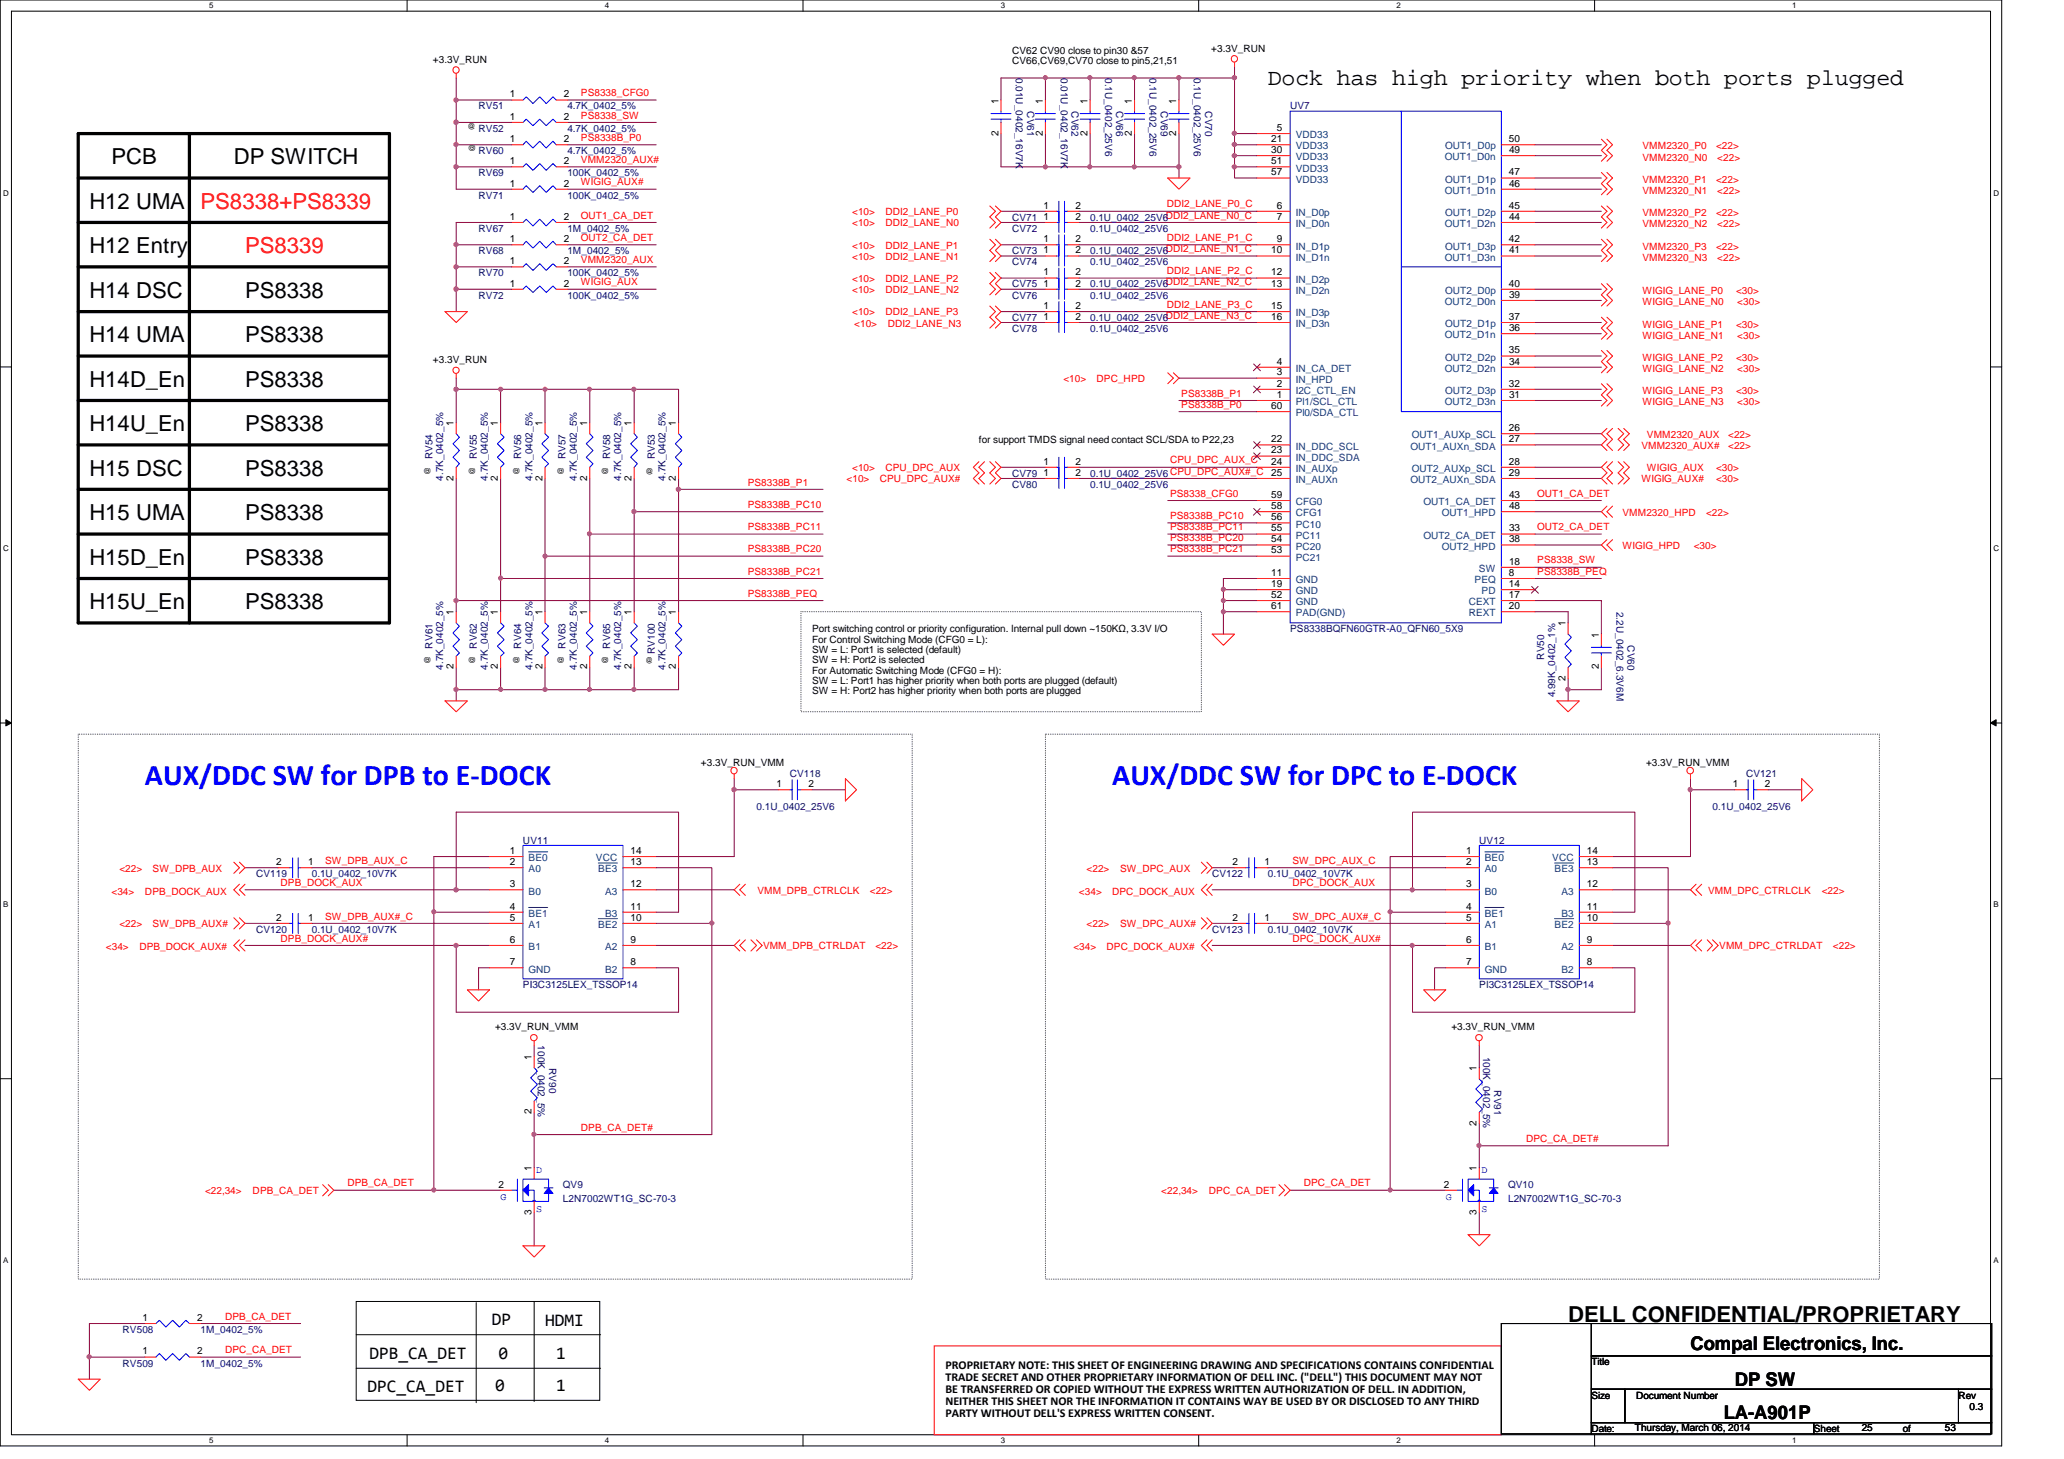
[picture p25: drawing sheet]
<svg xmlns="http://www.w3.org/2000/svg" width="297mm" height="210mm" viewBox="0 0 297 210" stroke-linecap="round" stroke-linejoin="round" font-family="sans-serif">
<defs><g id="words">
<g font-size="4.3" fill="#00f">
<text x="20.9" y="112.9">AUX/DDC SW for DPB to E-DOCK</text>
<text x="160.1" y="112.9">AUX/DDC SW for DPC to E-DOCK</text>
</g>
<text font-size="3.3" x="182.5" y="12.3">Dock has high priority when both ports plugged</text>
<g font-size="3.2">
<text x="16" y="23.7">PCB</text>
<text x="33.6" y="23.7">DP SWITCH</text>
<text x="12.9" y="30.1">H12 UMA</text>
<text x="12.9" y="36.4">H12 Entry</text>
<text x="12.9" y="42.8">H14 DSC</text>
<text x="35.3" y="42.8">PS8338</text>
<text x="12.9" y="49.2">H14 UMA</text>
<text x="35.3" y="49.2">PS8338</text>
<text x="12.9" y="55.7">H14D_En</text>
<text x="35.3" y="55.7">PS8338</text>
<text x="12.9" y="62.1">H14U_En</text>
<text x="35.3" y="62.1">PS8338</text>
<text x="12.9" y="68.5">H15 DSC</text>
<text x="35.3" y="68.5">PS8338</text>
<text x="12.9" y="74.8">H15 UMA</text>
<text x="35.3" y="74.8">PS8338</text>
<text x="12.9" y="81.2">H15D_En</text>
<text x="35.3" y="81.2">PS8338</text>
<text x="12.9" y="87.7">H15U_En</text>
<text x="35.3" y="87.7">PS8338</text>
<text x="225.7" y="190.2">DELL CONFIDENTIAL/PROPRIETARY</text>
</g>
<g font-size="3.2" fill="#f00">
<text x="28.9" y="30.1">PS8338+PS8339</text>
<text x="35.3" y="36.4">PS8339</text>
</g>
<g font-size="2.7">
<text x="243.3" y="194.3">Compal Electronics, Inc.</text>
<text x="249.7" y="199.4">DP SW</text>
<text x="248.1" y="204.2">LA-A901P</text>
</g>
<g font-size="2.5">
<text x="70.8" y="190.7">DP</text>
<text x="78.4" y="190.8">HDMI</text>
<text x="53.2" y="195.5">DPB_CA_DET</text>
<text x="71.7" y="195.5">0</text>
<text x="80" y="195.5">1</text>
<text x="52.9" y="200.3">DPC_CA_DET</text>
<text x="71.2" y="200.1">0</text>
<text x="80" y="200.1">1</text>
</g>
<g font-size="1.7">
<text x="136.1" y="196.9">PROPRIETARY NOTE: THIS SHEET OF ENGINEERING DRAWING AND SPECIFICATIONS CONTAINS CONFIDENTIAL</text>
<text x="136.1" y="198.6">TRADE SECRET AND OTHER PROPRIETARY INFORMATION OF DELL INC. (&quot;DELL&quot;) THIS DOCUMENT MAY NOT</text>
<text x="136.1" y="200.4">BE TRANSFERRED OR COPIED WITHOUT THE EXPRESS WRITTEN AUTHORIZATION OF DELL. IN ADDITION,</text>
<text x="136.1" y="202.1">NEITHER THIS SHEET NOR THE INFORMATION IT CONTAINS WAY BE USED BY OR DISCLOSED TO ANY THIRD</text>
<text x="136.1" y="203.8">PARTY WITHOUT DELL'S EXPRESS WRITTEN CONSENT.</text>
</g>
<g font-size="1.4">
<text x="62.3" y="9.1">+3.3V_RUN</text>
<text x="145.7" y="7.7">CV62 CV90 close to pin30 &amp;57</text>
<text x="145.7" y="9.2">CV66,CV69,CV70 close to pin5,21,51</text>
<text x="174.3" y="7.5">+3.3V_RUN</text>
<text x="73.4" y="17.2">1</text>
<text x="73.4" y="14">1</text>
<text x="81.1" y="17.2">2</text>
<text x="81.1" y="14">2</text>
<text x="143.7" y="14.9" transform="rotate(-90 143.7 14.9)">1</text>
<text x="150.1" y="14.9" transform="rotate(-90 150.1 14.9)">1</text>
<text x="156.5" y="14.9" transform="rotate(-90 156.5 14.9)">1</text>
<text x="162.9" y="14.9" transform="rotate(-90 162.9 14.9)">1</text>
<text x="169.3" y="14.9" transform="rotate(-90 169.3 14.9)">1</text>
<text x="73.4" y="20.4">1</text>
<text x="73.4" y="23.6">1</text>
<text x="81.1" y="20.4">2</text>
<text x="81.1" y="23.6">2</text>
<text x="143.7" y="19.5" transform="rotate(-90 143.7 19.5)">2</text>
<text x="150.1" y="19.5" transform="rotate(-90 150.1 19.5)">2</text>
<text x="156.5" y="19.5" transform="rotate(-90 156.5 19.5)">2</text>
<text x="162.9" y="19.5" transform="rotate(-90 162.9 19.5)">2</text>
<text x="169.3" y="19.5" transform="rotate(-90 169.3 19.5)">2</text>
<text x="183" y="20.4">21</text>
<text x="183" y="22">30</text>
<text x="183" y="23.6">51</text>
<text x="183.8" y="18.8">5</text>
<text x="217.2" y="20.4">50</text>
<text x="217.2" y="22">49</text>
<text x="73.4" y="26.8">1</text>
<text x="81.1" y="26.8">2</text>
<text x="183" y="25.2">57</text>
<text x="217.2" y="25.2">47</text>
<text x="217.2" y="26.8">46</text>
<text x="73.4" y="34.8">1</text>
<text x="73.4" y="31.6">1</text>
<text x="81.1" y="34.8">2</text>
<text x="81.1" y="31.6">2</text>
<text x="150.2" y="30">1</text>
<text x="150.2" y="31.6">1</text>
<text x="150.2" y="34.8">1</text>
<text x="154.8" y="30">2</text>
<text x="154.8" y="31.6">2</text>
<text x="154.8" y="34.8">2</text>
<text x="183.8" y="31.6">7</text>
<text x="183.8" y="34.8">9</text>
<text x="183.8" y="30">6</text>
<text x="217.2" y="30">45</text>
<text x="217.2" y="34.8">42</text>
<text x="217.2" y="31.6">44</text>
<text x="73.4" y="41.2">1</text>
<text x="73.4" y="38">1</text>
<text x="81.1" y="41.2">2</text>
<text x="81.1" y="38">2</text>
<text x="150.2" y="36.4">1</text>
<text x="150.2" y="39.6">1</text>
<text x="150.2" y="41.2">1</text>
<text x="154.8" y="36.4">2</text>
<text x="154.8" y="39.6">2</text>
<text x="154.8" y="41.2">2</text>
<text x="183" y="39.6">12</text>
<text x="183" y="41.2">13</text>
<text x="183" y="36.4">10</text>
<text x="217.2" y="41.2">40</text>
<text x="217.2" y="36.4">41</text>
<text x="150.2" y="44.4">1</text>
<text x="150.2" y="46">1</text>
<text x="154.8" y="44.4">2</text>
<text x="154.8" y="46">2</text>
<text x="183" y="44.5">15</text>
<text x="183" y="46">16</text>
<text x="217.2" y="46">37</text>
<text x="217.2" y="42.8">39</text>
<text x="217.2" y="47.6">36</text>
<text x="62.3" y="52.2">+3.3V_RUN</text>
<text x="183.8" y="52.5">4</text>
<text x="217.2" y="50.8">35</text>
<text x="217.2" y="52.5">34</text>
<text x="183" y="58.8">60</text>
<text x="183.8" y="54">3</text>
<text x="183.8" y="55.6">2</text>
<text x="183.8" y="57.2">1</text>
<text x="217.2" y="55.6">32</text>
<text x="217.2" y="57.2">31</text>
<text x="65.3" y="61.3" transform="rotate(-90 65.3 61.3)">1</text>
<text x="71.7" y="61.3" transform="rotate(-90 71.7 61.3)">1</text>
<text x="78.1" y="61.3" transform="rotate(-90 78.1 61.3)">1</text>
<text x="84.5" y="61.3" transform="rotate(-90 84.5 61.3)">1</text>
<text x="90.9" y="61.3" transform="rotate(-90 90.9 61.3)">1</text>
<text x="97.3" y="61.3" transform="rotate(-90 97.3 61.3)">1</text>
<text x="140.9" y="63.8">for support TMDS signal need contact SCL/SDA to P22,23</text>
<text x="183" y="63.6">22</text>
<text x="183" y="65.2">23</text>
<text x="217.2" y="62">26</text>
<text x="217.2" y="63.6">27</text>
<text x="65.3" y="69.1" transform="rotate(-90 65.3 69.1)">2</text>
<text x="71.7" y="69.1" transform="rotate(-90 71.7 69.1)">2</text>
<text x="78.1" y="69.1" transform="rotate(-90 78.1 69.1)">2</text>
<text x="84.5" y="69.1" transform="rotate(-90 84.5 69.1)">2</text>
<text x="90.9" y="69.1" transform="rotate(-90 90.9 69.1)">2</text>
<text x="97.3" y="69.1" transform="rotate(-90 97.3 69.1)">2</text>
<text x="150.2" y="66.8">1</text>
<text x="150.2" y="68.5">1</text>
<text x="154.8" y="66.8">2</text>
<text x="154.8" y="68.5">2</text>
<text x="183" y="71.6">59</text>
<text x="183" y="66.8">24</text>
<text x="183" y="68.5">25</text>
<text x="217.2" y="66.8">28</text>
<text x="217.2" y="68.5">29</text>
<text x="217.2" y="71.6">43</text>
<text x="183" y="76.5">55</text>
<text x="183" y="74.8">56</text>
<text x="183" y="73.2">58</text>
<text x="217.2" y="76.5">33</text>
<text x="217.2" y="73.2">48</text>
<text x="183" y="82.8">11</text>
<text x="183" y="79.6">53</text>
<text x="183" y="78">54</text>
<text x="217.2" y="82.8">8</text>
<text x="217.2" y="78">38</text>
<text x="217.2" y="81.2">18</text>
<text x="65.3" y="88.5" transform="rotate(-90 65.3 88.5)">1</text>
<text x="71.7" y="88.5" transform="rotate(-90 71.7 88.5)">1</text>
<text x="78.1" y="88.5" transform="rotate(-90 78.1 88.5)">1</text>
<text x="84.5" y="88.5" transform="rotate(-90 84.5 88.5)">1</text>
<text x="90.9" y="88.5" transform="rotate(-90 90.9 88.5)">1</text>
<text x="97.3" y="88.5" transform="rotate(-90 97.3 88.5)">1</text>
<text x="183" y="84.5">19</text>
<text x="183" y="86">52</text>
<text x="183" y="87.6">61</text>
<text x="217.2" y="86">17</text>
<text x="217.2" y="87.6">20</text>
<text x="217.2" y="84.5">14</text>
<text x="116.9" y="91">Port switching control or priority configuration. Internal pull down ~150KΩ, 3.3V I/O</text>
<text x="116.9" y="92.5">For Control Switching Mode (CFG0 = L):</text>
<text x="116.9" y="93.9">SW = L: Port1 is selected (default)</text>
<text x="116.9" y="95.4">SW = H: Port2 is selected</text>
<text x="225.3" y="90.1" transform="rotate(-90 225.3 90.1)">1</text>
<text x="230.1" y="91.7" transform="rotate(-90 230.1 91.7)">1</text>
<text x="65.3" y="96.3" transform="rotate(-90 65.3 96.3)">2</text>
<text x="71.7" y="96.3" transform="rotate(-90 71.7 96.3)">2</text>
<text x="78.1" y="96.3" transform="rotate(-90 78.1 96.3)">2</text>
<text x="84.5" y="96.3" transform="rotate(-90 84.5 96.3)">2</text>
<text x="90.9" y="96.3" transform="rotate(-90 90.9 96.3)">2</text>
<text x="97.3" y="96.3" transform="rotate(-90 97.3 96.3)">2</text>
<text x="116.9" y="96.9">For Automatic Switching Mode (CFG0 = H):</text>
<text x="116.9" y="98.4">SW = L: Port1 has higher priority when both ports are plugged (default)</text>
<text x="116.9" y="99.9">SW = H: Port2 has higher priority when both ports are plugged</text>
<text x="225.3" y="97.9" transform="rotate(-90 225.3 97.9)">2</text>
<text x="230.1" y="96.3" transform="rotate(-90 230.1 96.3)">2</text>
<text x="100.9" y="110.2">+3.3V_RUN_VMM</text>
<text x="111.8" y="113.2">1</text>
<text x="116.4" y="113.2">2</text>
<text x="236.9" y="110.2">+3.3V_RUN_VMM</text>
<text x="249.4" y="113.2">1</text>
<text x="254" y="113.2">2</text>
<text x="39.7" y="124.5">2</text>
<text x="44.4" y="124.5">1</text>
<text x="73.4" y="122.9">1</text>
<text x="73.4" y="124.5">2</text>
<text x="90.8" y="124.5">13</text>
<text x="90.8" y="122.9">14</text>
<text x="177.4" y="124.5">2</text>
<text x="182" y="124.5">1</text>
<text x="211" y="122.9">1</text>
<text x="211" y="124.5">2</text>
<text x="228.4" y="124.5">13</text>
<text x="228.4" y="122.9">14</text>
<text x="73.4" y="130.9">4</text>
<text x="73.4" y="127.6">3</text>
<text x="90.8" y="130.9">11</text>
<text x="90.8" y="127.6">12</text>
<text x="211" y="130.9">4</text>
<text x="211" y="127.6">3</text>
<text x="228.4" y="130.9">11</text>
<text x="228.4" y="127.6">12</text>
<text x="39.7" y="132.5">2</text>
<text x="44.4" y="132.5">1</text>
<text x="73.4" y="132.5">5</text>
<text x="73.4" y="135.6">6</text>
<text x="90.8" y="132.5">10</text>
<text x="90.8" y="135.6">9</text>
<text x="177.4" y="132.5">2</text>
<text x="182" y="132.5">1</text>
<text x="211" y="132.5">5</text>
<text x="211" y="135.6">6</text>
<text x="228.4" y="132.5">10</text>
<text x="228.4" y="135.6">9</text>
<text x="73.4" y="138.9">7</text>
<text x="90.8" y="138.9">8</text>
<text x="211" y="138.9">7</text>
<text x="228.4" y="138.9">8</text>
<text x="71.2" y="148.3">+3.3V_RUN_VMM</text>
<text x="208.9" y="148.3">+3.3V_RUN_VMM</text>
<text x="76.5" y="152.5" transform="rotate(-90 76.5 152.5)">1</text>
<text x="212.5" y="154.1" transform="rotate(-90 212.5 154.1)">1</text>
<text x="76.5" y="160.3" transform="rotate(-90 76.5 160.3)">2</text>
<text x="212.5" y="161.9" transform="rotate(-90 212.5 161.9)">2</text>
<text x="71.8" y="170.9">2</text>
<text x="76.5" y="168.5" transform="rotate(-90 76.5 168.5)">1</text>
<text x="207.8" y="170.9">2</text>
<text x="212.5" y="168.5" transform="rotate(-90 212.5 168.5)">1</text>
<text x="76.5" y="174.8" transform="rotate(-90 76.5 174.8)">3</text>
<text x="212.5" y="174.8" transform="rotate(-90 212.5 174.8)">3</text>
<text x="20.5" y="190">1</text>
<text x="28.4" y="190">2</text>
<text x="20.5" y="194.9">1</text>
<text x="28.4" y="194.9">2</text>
<text x="229" y="196.4">Title</text>
<text x="229" y="201.2">Size</text>
<text x="235.5" y="201.2">Document Number</text>
<text x="281.9" y="201.2">Rev</text>
<text x="283.5" y="202.8">0.3</text>
<text x="229" y="206">Date:</text>
<text x="235.3" y="205.9">Thursday, March 06, 2014</text>
<text x="261" y="206">Sheet</text>
<text x="267.9" y="205.9">25</text>
<text x="273.9" y="206">of</text>
<text x="279.9" y="205.9">53</text>
</g>
<g font-size="1.4" fill="#000080">
<text x="146.2" y="11.2" transform="rotate(90 146.2 11.2)">0.01U_0402_16V7K</text>
<text x="152.7" y="11.2" transform="rotate(90 152.7 11.2)">0.01U_0402_16V7K</text>
<text x="159" y="11.2" transform="rotate(90 159 11.2)">0.1U_0402_25V6</text>
<text x="165.4" y="11.2" transform="rotate(90 165.4 11.2)">0.1U_0402_25V6</text>
<text x="171.8" y="11.2" transform="rotate(90 171.8 11.2)">0.1U_0402_25V6</text>
<text x="68.9" y="15.7">RV51</text>
<text x="81.7" y="15.7">4.7K_0402_5%</text>
<text x="147.8" y="16" transform="rotate(90 147.8 16)">CV61</text>
<text x="154.2" y="16" transform="rotate(90 154.2 16)">CV62</text>
<text x="160.7" y="16" transform="rotate(90 160.7 16)">CV66</text>
<text x="167" y="16" transform="rotate(90 167 16)">CV69</text>
<text x="173.4" y="16" transform="rotate(90 173.4 16)">CV70</text>
<text x="185.7" y="15.7">UV7</text>
<text x="68.9" y="22.2">RV60</text>
<text x="68.9" y="19">RV52</text>
<text x="81.7" y="22.2">4.7K_0402_5%</text>
<text x="81.7" y="19">4.7K_0402_5%</text>
<text x="68.9" y="28.6">RV71</text>
<text x="68.9" y="25.4">RV69</text>
<text x="81.7" y="28.6">100K_0402_5%</text>
<text x="81.7" y="25.4">100K_0402_5%</text>
<text x="68.9" y="33.4">RV67</text>
<text x="81.7" y="33.4">1M_0402_5%</text>
<text x="145.7" y="31.7">CV71</text>
<text x="145.7" y="33.4">CV72</text>
<text x="156.9" y="31.7">0.1U_0402_25V6DDI2_LANE_N0_C</text>
<text x="156.9" y="33.4">0.1U_0402_25V6</text>
<text x="68.9" y="36.6">RV68</text>
<text x="68.9" y="39.8">RV70</text>
<text x="81.7" y="36.6">1M_0402_5%</text>
<text x="81.7" y="39.8">100K_0402_5%</text>
<text x="145.7" y="38.2">CV74</text>
<text x="145.7" y="41.4">CV75</text>
<text x="145.7" y="36.6">CV73</text>
<text x="156.9" y="38.2">0.1U_0402_25V6</text>
<text x="156.9" y="41.4">0.1U_0402_25V6DDI2_LANE_N2_C</text>
<text x="156.9" y="36.6">0.1U_0402_25V6DDI2_LANE_N1_C</text>
<text x="68.9" y="43">RV72</text>
<text x="81.7" y="43">100K_0402_5%</text>
<text x="145.7" y="43">CV76</text>
<text x="145.7" y="46.2">CV77</text>
<text x="145.7" y="47.8">CV78</text>
<text x="156.9" y="43">0.1U_0402_25V6</text>
<text x="156.9" y="46.2">0.1U_0402_25V6DDI2_LANE_N3_C</text>
<text x="156.9" y="47.8">0.1U_0402_25V6</text>
<text x="62.2" y="66.1" transform="rotate(-90 62.2 66.1)">RV54</text>
<text x="63.8" y="69.1" transform="rotate(-90 63.8 69.1)">4.7K_0402_5%</text>
<text x="68.6" y="66.1" transform="rotate(-90 68.6 66.1)">RV55</text>
<text x="70.2" y="69.1" transform="rotate(-90 70.2 69.1)">4.7K_0402_5%</text>
<text x="75" y="66.1" transform="rotate(-90 75 66.1)">RV56</text>
<text x="76.6" y="69.1" transform="rotate(-90 76.6 69.1)">4.7K_0402_5%</text>
<text x="81.4" y="66.1" transform="rotate(-90 81.4 66.1)">RV57</text>
<text x="83" y="69.1" transform="rotate(-90 83 69.1)">4.7K_0402_5%</text>
<text x="87.8" y="66.1" transform="rotate(-90 87.8 66.1)">RV58</text>
<text x="89.4" y="69.1" transform="rotate(-90 89.4 69.1)">4.7K_0402_5%</text>
<text x="94.2" y="66.1" transform="rotate(-90 94.2 66.1)">RV53</text>
<text x="95.8" y="69.1" transform="rotate(-90 95.8 69.1)">4.7K_0402_5%</text>
<text x="145.7" y="68.6">CV79</text>
<text x="145.7" y="70.2">CV80</text>
<text x="156.9" y="68.6">0.1U_0402_25V6 CPU_DPC_AUX#_C</text>
<text x="156.9" y="70.2">0.1U_0402_25V6</text>
<text x="232.7" y="88" transform="rotate(90 232.7 88)">2.2U_0402_6.3V6M</text>
<text x="62.2" y="93.3" transform="rotate(-90 62.2 93.3)">RV61</text>
<text x="68.6" y="93.3" transform="rotate(-90 68.6 93.3)">RV62</text>
<text x="75" y="93.3" transform="rotate(-90 75 93.3)">RV64</text>
<text x="81.4" y="93.3" transform="rotate(-90 81.4 93.3)">RV63</text>
<text x="87.8" y="93.3" transform="rotate(-90 87.8 93.3)">RV65</text>
<text x="94.2" y="94.1" transform="rotate(-90 94.2 94.1)">RV100</text>
<text x="185.7" y="91">PS8338BQFN60GTR-A0_QFN60_5X9</text>
<text x="222.2" y="94.9" transform="rotate(-90 222.2 94.9)">RV50</text>
<text x="234.2" y="92.8" transform="rotate(90 234.2 92.8)">CV60</text>
<text x="63.8" y="96.4" transform="rotate(-90 63.8 96.4)">4.7K_0402_5%</text>
<text x="70.2" y="96.4" transform="rotate(-90 70.2 96.4)">4.7K_0402_5%</text>
<text x="76.6" y="96.4" transform="rotate(-90 76.6 96.4)">4.7K_0402_5%</text>
<text x="83" y="96.4" transform="rotate(-90 83 96.4)">4.7K_0402_5%</text>
<text x="89.4" y="96.4" transform="rotate(-90 89.4 96.4)">4.7K_0402_5%</text>
<text x="95.8" y="96.4" transform="rotate(-90 95.8 96.4)">4.7K_0402_5%</text>
<text x="223.8" y="100.3" transform="rotate(-90 223.8 100.3)">4.99K_0402_1%</text>
<text x="113.7" y="111.8">CV118</text>
<text x="251.3" y="111.8">CV121</text>
<text x="108.9" y="116.6">0.1U_0402_25V6</text>
<text x="246.5" y="116.6">0.1U_0402_25V6</text>
<text x="75.3" y="121.4">UV11</text>
<text x="212.9" y="121.4">UV12</text>
<text x="36.9" y="126.2">CV119</text>
<text x="44.9" y="126.2">0.1U_0402_10V7K</text>
<text x="174.5" y="126.2">CV122</text>
<text x="182.5" y="126.2">0.1U_0402_10V7K</text>
<text x="36.9" y="134.2">CV120</text>
<text x="44.9" y="134.2">0.1U_0402_10V7K</text>
<text x="174.5" y="134.2">CV123</text>
<text x="182.5" y="134.2">0.1U_0402_10V7K</text>
<text x="75.3" y="142.2">PI3C3125LEX_TSSOP14</text>
<text x="212.9" y="142.2">PI3C3125LEX_TSSOP14</text>
<text x="77.4" y="150.4" transform="rotate(90 77.4 150.4)">100K_0402_5%</text>
<text x="79" y="153.6" transform="rotate(90 79 153.6)">RV90</text>
<text x="213.4" y="152" transform="rotate(90 213.4 152)">100K_0402_5%</text>
<text x="215" y="156.8" transform="rotate(90 215 156.8)">RV91</text>
<text x="81" y="171">QV9</text>
<text x="81" y="172.9">L2N7002WT1G_SC-70-3</text>
<text x="217" y="171">QV10</text>
<text x="217" y="172.9">L2N7002WT1G_SC-70-3</text>
<text x="17.6" y="191.8">RV508</text>
<text x="28.9" y="191.8">1M_0402_5%</text>
<text x="17.6" y="196.6">RV509</text>
<text x="28.9" y="196.6">1M_0402_5%</text>
</g>
<g font-size="1.4" fill="#f00">
<text x="83.6" y="17.1">PS8338_SW</text>
<text x="83.6" y="13.8">PS8338_CFG0</text>
<text x="83.6" y="23.5">VMM2320_AUX#</text>
<text x="83.6" y="20.3">PS8338B_P0</text>
<text x="236.4" y="21.5">VMM2320_P0</text>
<text x="236.4" y="23.1">VMM2320_N0</text>
<text x="247" y="21.5">&lt;22&gt;</text>
<text x="247.1" y="23.1">&lt;22&gt;</text>
<text x="83.6" y="26.7">WIGIG_AUX#</text>
<text x="167.9" y="29.8">DDI2_LANE_P0_C</text>
<text x="236.4" y="26.3">VMM2320_P1</text>
<text x="236.4" y="27.9">VMM2320_N1</text>
<text x="247" y="26.3">&lt;22&gt;</text>
<text x="247.1" y="27.9">&lt;22&gt;</text>
<text x="83.6" y="31.5">OUT1_CA_DET</text>
<text x="83.6" y="34.7">OUT2_CA_DET</text>
<text x="122.6" y="32.6">&lt;10&gt;</text>
<text x="122.6" y="31">&lt;10&gt;</text>
<text x="122.6" y="35.8">&lt;10&gt;</text>
<text x="127.4" y="32.6">DDI2_LANE_N0</text>
<text x="127.4" y="31">DDI2_LANE_P0</text>
<text x="127.4" y="35.8">DDI2_LANE_P1</text>
<text x="167.9" y="34.7">DDI2_LANE_P1_C</text>
<text x="236.4" y="31.1">VMM2320_P2</text>
<text x="236.4" y="35.9">VMM2320_P3</text>
<text x="236.4" y="32.7">VMM2320_N2</text>
<text x="247" y="31.1">&lt;22&gt;</text>
<text x="247" y="35.9">&lt;22&gt;</text>
<text x="247.1" y="32.7">&lt;22&gt;</text>
<text x="83.6" y="37.8">VMM2320_AUX</text>
<text x="83.6" y="41.1">WIGIG_AUX</text>
<text x="122.6" y="37.4">&lt;10&gt;</text>
<text x="122.6" y="40.6">&lt;10&gt;</text>
<text x="127.4" y="37.4">DDI2_LANE_N1</text>
<text x="127.4" y="40.6">DDI2_LANE_P2</text>
<text x="167.9" y="39.5">DDI2_LANE_P2_C</text>
<text x="236.4" y="37.5">VMM2320_N3</text>
<text x="247.1" y="37.5">&lt;22&gt;</text>
<text x="122.6" y="45.4">&lt;10&gt;</text>
<text x="122.6" y="42.2">&lt;10&gt;</text>
<text x="122.9" y="47">&lt;10&gt;</text>
<text x="127.4" y="45.4">DDI2_LANE_P3</text>
<text x="127.4" y="42.2">DDI2_LANE_N2</text>
<text x="127.8" y="47">DDI2_LANE_N3</text>
<text x="167.9" y="44.3">DDI2_LANE_P3_C</text>
<text x="236.4" y="42.3">WIGIG_LANE_P0</text>
<text x="236.4" y="47.1">WIGIG_LANE_P1</text>
<text x="236.4" y="43.9">WIGIG_LANE_N0</text>
<text x="249.9" y="42.3">&lt;30&gt;</text>
<text x="249.9" y="47.1">&lt;30&gt;</text>
<text x="250" y="43.9">&lt;30&gt;</text>
<text x="236.4" y="48.7">WIGIG_LANE_N1</text>
<text x="236.4" y="51.9">WIGIG_LANE_P2</text>
<text x="236.4" y="53.5">WIGIG_LANE_N2</text>
<text x="249.9" y="51.9">&lt;30&gt;</text>
<text x="250" y="48.7">&lt;30&gt;</text>
<text x="250" y="53.5">&lt;30&gt;</text>
<text x="153" y="55">&lt;10&gt;</text>
<text x="157.8" y="55">DPC_HPD</text>
<text x="170" y="57.1">PS8338B_P1</text>
<text x="170" y="58.7">PS8338B_P0</text>
<text x="236.4" y="56.7">WIGIG_LANE_P3</text>
<text x="236.4" y="58.3">WIGIG_LANE_N3</text>
<text x="249.9" y="56.7">&lt;30&gt;</text>
<text x="250" y="58.3">&lt;30&gt;</text>
<text x="236.2" y="64.6">VMM2320_AUX#</text>
<text x="237" y="63">VMM2320_AUX</text>
<text x="248.7" y="64.6">&lt;22&gt;</text>
<text x="248.7" y="63">&lt;22&gt;</text>
<text x="107.6" y="69.8">PS8338B_P1</text>
<text x="121.8" y="69.4">&lt;10&gt;</text>
<text x="122.6" y="67.8">&lt;10&gt;</text>
<text x="126.6" y="69.4">CPU_DPC_AUX#</text>
<text x="127.4" y="67.8">CPU_DPC_AUX</text>
<text x="168.4" y="66.7">CPU_DPC_AUX_C</text>
<text x="168.4" y="71.5">PS8338_CFG0</text>
<text x="221.2" y="71.5">OUT1_CA_DET</text>
<text x="236.2" y="69.4">WIGIG_AUX#</text>
<text x="237" y="67.8">WIGIG_AUX</text>
<text x="247" y="67.8">&lt;30&gt;</text>
<text x="247" y="69.4">&lt;30&gt;</text>
<text x="107.6" y="76.3">PS8338B_PC11</text>
<text x="107.6" y="73.1">PS8338B_PC10</text>
<text x="168.4" y="77.9">PS8338B_PC20</text>
<text x="168.4" y="76.3">PS8338B_PC11</text>
<text x="168.4" y="74.7">PS8338B_PC10</text>
<text x="221.2" y="76.3">OUT2_CA_DET</text>
<text x="233.5" y="74.2">VMM2320_HPD</text>
<text x="245.5" y="74.2">&lt;22&gt;</text>
<text x="107.6" y="82.7">PS8338B_PC21</text>
<text x="107.6" y="79.5">PS8338B_PC20</text>
<text x="168.4" y="79.5">PS8338B_PC21</text>
<text x="221.2" y="81.1">PS8338_SW</text>
<text x="221.2" y="82.7">PS8338B_PEQ</text>
<text x="233.5" y="79">WIGIG_HPD</text>
<text x="243.8" y="79">&lt;30&gt;</text>
<text x="107.6" y="85.9">PS8338B_PEQ</text>
<text x="17.2" y="125.4">&lt;22&gt;</text>
<text x="22" y="125.4">SW_DPB_AUX</text>
<text x="46.8" y="124.3">SW_DPB_AUX_C</text>
<text x="156.4" y="125.4">&lt;22&gt;</text>
<text x="161.2" y="125.4">SW_DPC_AUX</text>
<text x="186" y="124.3">SW_DPC_AUX_C</text>
<text x="16" y="128.7">&lt;34&gt;</text>
<text x="20.9" y="128.7">DPB_DOCK_AUX</text>
<text x="40.4" y="127.5">DPB_DOCK_AUX</text>
<text x="109" y="128.6">VMM_DPB_CTRLCLK</text>
<text x="125.2" y="128.6">&lt;22&gt;</text>
<text x="155.3" y="128.7">&lt;34&gt;</text>
<text x="160.1" y="128.7">DPC_DOCK_AUX</text>
<text x="186" y="127.5">DPC_DOCK_AUX</text>
<text x="245.8" y="128.6">VMM_DPC_CTRLCLK</text>
<text x="262.2" y="128.6">&lt;22&gt;</text>
<text x="15.2" y="136.7">&lt;34&gt;</text>
<text x="17.2" y="133.4">&lt;22&gt;</text>
<text x="20.1" y="136.7">DPB_DOCK_AUX#</text>
<text x="22" y="133.4">SW_DPB_AUX#</text>
<text x="40.4" y="135.5">DPB_DOCK_AUX#</text>
<text x="46.8" y="132.3">SW_DPB_AUX#_C</text>
<text x="109.8" y="136.6">VMM_DPB_CTRLDAT</text>
<text x="126" y="136.6">&lt;22&gt;</text>
<text x="154.5" y="136.7">&lt;34&gt;</text>
<text x="156.4" y="133.4">&lt;22&gt;</text>
<text x="159.3" y="136.7">DPC_DOCK_AUX#</text>
<text x="161.2" y="133.4">SW_DPC_AUX#</text>
<text x="186" y="135.5">DPC_DOCK_AUX#</text>
<text x="186" y="132.3">SW_DPC_AUX#_C</text>
<text x="247.4" y="136.6">VMM_DPC_CTRLDAT</text>
<text x="263.8" y="136.6">&lt;22&gt;</text>
<text x="83.6" y="162.7">DPB_CA_DET#</text>
<text x="219.6" y="164.3">DPC_CA_DET#</text>
<text x="29.5" y="171.8">&lt;22,34&gt;</text>
<text x="36.4" y="171.8">DPB_CA_DET</text>
<text x="50" y="170.7">DPB_CA_DET</text>
<text x="167.1" y="171.8">&lt;22,34&gt;</text>
<text x="174" y="171.8">DPC_CA_DET</text>
<text x="187.6" y="170.7">DPC_CA_DET</text>
<text x="32.4" y="189.9">DPB_CA_DET</text>
<text x="32.4" y="194.7">DPC_CA_DET</text>
</g>
<g font-size="1.4" fill="#004080">
<text x="186.5" y="19.9">VDD33</text>
<text x="186.5" y="21.5">VDD33</text>
<text x="186.5" y="23.1">VDD33</text>
<text x="207.9" y="23.1">OUT1_D0n</text>
<text x="208" y="21.5">OUT1_D0p</text>
<text x="186.5" y="24.7">VDD33</text>
<text x="186.5" y="26.3">VDD33</text>
<text x="207.9" y="27.9">OUT1_D1n</text>
<text x="208" y="26.3">OUT1_D1p</text>
<text x="186.5" y="32.7">IN_D0n</text>
<text x="186.5" y="35.9">IN_D1p</text>
<text x="186.5" y="31.1">IN_D0p</text>
<text x="207.9" y="32.7">OUT1_D2n</text>
<text x="208" y="31.1">OUT1_D2p</text>
<text x="208" y="35.9">OUT1_D3p</text>
<text x="186.5" y="40.7">IN_D2p</text>
<text x="186.5" y="37.5">IN_D1n</text>
<text x="207.9" y="37.5">OUT1_D3n</text>
<text x="186.5" y="42.3">IN_D2n</text>
<text x="186.5" y="45.5">IN_D3p</text>
<text x="186.5" y="47.1">IN_D3n</text>
<text x="207.9" y="43.9">OUT2_D0n</text>
<text x="208" y="42.3">OUT2_D0p</text>
<text x="208" y="47.1">OUT2_D1p</text>
<text x="186.5" y="53.5">IN_CA_DET</text>
<text x="207.9" y="48.7">OUT2_D1n</text>
<text x="207.9" y="53.5">OUT2_D2n</text>
<text x="208" y="51.9">OUT2_D2p</text>
<text x="186.5" y="55.1">IN_HPD</text>
<text x="186.5" y="56.7">I2C_CTL_EN</text>
<text x="186.5" y="58.3">Pl1/SCL_CTL</text>
<text x="186.5" y="59.9">Pl0/SDA_CTL</text>
<text x="207.9" y="58.3">OUT2_D3n</text>
<text x="208" y="56.7">OUT2_D3p</text>
<text x="186.5" y="64.7">IN_DDC_SCL</text>
<text x="203" y="64.7">OUT1_AUXn_SDA</text>
<text x="203.2" y="63.1">OUT1_AUXp_SCL</text>
<text x="186.5" y="67.9">IN_AUXp</text>
<text x="186.5" y="69.5">IN_AUXn</text>
<text x="186.5" y="66.3">IN_DDC_SDA</text>
<text x="203" y="69.5">OUT2_AUXn_SDA</text>
<text x="203.2" y="67.9">OUT2_AUXp_SCL</text>
<text x="186.5" y="77.5">PC11</text>
<text x="186.5" y="75.9">PC10</text>
<text x="186.5" y="74.3">CFG1</text>
<text x="186.5" y="72.7">CFG0</text>
<text x="204.8" y="72.7">OUT1_CA_DET</text>
<text x="204.8" y="77.5">OUT2_CA_DET</text>
<text x="207.5" y="74.3">OUT1_HPD</text>
<text x="186.5" y="83.9">GND</text>
<text x="186.5" y="80.7">PC21</text>
<text x="186.5" y="79.1">PC20</text>
<text x="207.5" y="79.1">OUT2_HPD</text>
<text x="212.2" y="83.9">PEQ</text>
<text x="212.8" y="82.3">SW</text>
<text x="186.5" y="85.5">GND</text>
<text x="186.5" y="87.1">GND</text>
<text x="186.5" y="88.7">PAD(GND)</text>
<text x="211.4" y="87.1">CEXT</text>
<text x="211.4" y="88.7">REXT</text>
<text x="213.2" y="85.5">PD</text>
<text x="76.1" y="123.9">BE0</text>
<text x="76.1" y="125.5">A0</text>
<text x="85.8" y="123.9">VCC</text>
<text x="86.1" y="125.5">BE3</text>
<text x="213.7" y="123.9">BE0</text>
<text x="213.7" y="125.5">A0</text>
<text x="223.4" y="123.9">VCC</text>
<text x="223.7" y="125.5">BE3</text>
<text x="76.1" y="128.7">B0</text>
<text x="76.1" y="131.9">BE1</text>
<text x="87.1" y="131.9">B3</text>
<text x="87.1" y="128.7">A3</text>
<text x="213.7" y="128.7">B0</text>
<text x="213.7" y="131.9">BE1</text>
<text x="224.7" y="131.9">B3</text>
<text x="224.7" y="128.7">A3</text>
<text x="76.1" y="133.5">A1</text>
<text x="76.1" y="136.7">B1</text>
<text x="86.1" y="133.5">BE2</text>
<text x="87.1" y="136.7">A2</text>
<text x="213.7" y="133.5">A1</text>
<text x="213.7" y="136.7">B1</text>
<text x="223.7" y="133.5">BE2</text>
<text x="224.7" y="136.7">A2</text>
<text x="76.1" y="139.9">GND</text>
<text x="87.1" y="139.9">B2</text>
<text x="213.7" y="139.9">GND</text>
<text x="224.7" y="139.9">B2</text>
</g>
<g font-size="1.4" fill="#00f">
<text x="72" y="172.6">G</text>
<text x="77.2" y="168.7">D</text>
<text x="208.1" y="172.6">G</text>
<text x="213.2" y="168.7">D</text>
<text x="77.2" y="174.3">S</text>
<text x="213.2" y="174.3">S</text>
</g>
<g font-size="1.1">
<text x="30.1" y="1.1">5</text>
<text x="87" y="1.1">4</text>
<text x="144" y="1.1">3</text>
<text x="201" y="1.1">2</text>
<text x="257.9" y="1.1">1</text>
<text x="67.3" y="18.6">@</text>
<text x="68.3" y="21.9" transform="rotate(-90 68.3 21.9)">@</text>
<text x=".5" y="28.2">D</text>
<text x="286.9" y="28.2">D</text>
<text x="61.9" y="68.3" transform="rotate(-90 61.9 68.3)">@</text>
<text x="68.3" y="68.3" transform="rotate(-90 68.3 68.3)">@</text>
<text x="74.7" y="68.3" transform="rotate(-90 74.7 68.3)">@</text>
<text x="81.1" y="68.3" transform="rotate(-90 81.1 68.3)">@</text>
<text x="87.5" y="68.3" transform="rotate(-90 87.5 68.3)">@</text>
<text x="92.9" y="68.2">@</text>
<text x=".5" y="79.3">C</text>
<text x="286.9" y="79.3">C</text>
<text x="61.9" y="95.5" transform="rotate(-90 61.9 95.5)">@</text>
<text x="68.3" y="95.5" transform="rotate(-90 68.3 95.5)">@</text>
<text x="74.7" y="95.5" transform="rotate(-90 74.7 95.5)">@</text>
<text x="81.1" y="95.5" transform="rotate(-90 81.1 95.5)">@</text>
<text x="87.5" y="95.5" transform="rotate(-90 87.5 95.5)">@</text>
<text x="92.9" y="95.4">@</text>
<text x=".5" y="130.6">B</text>
<text x="286.9" y="130.6">B</text>
<text x=".5" y="181.7">A</text>
<text x="286.9" y="181.7">A</text>
<text x="30.1" y="207.6">5</text>
<text x="87" y="207.6">4</text>
<text x="144" y="207.6">3</text>
<text x="201" y="207.6">2</text>
<text x="257.9" y="207.6">1</text>
</g>
</g></defs>
<path d="M0 0h288.1v208h-288.1zM1.6 1.6h284.9v204.8h-284.9z" fill="none" stroke="#000" stroke-width=".14"/>
<g fill="#fff">
<path d="M30.1 .2h.6v1.2h-.6z"/>
<path d="M30.1 206.6h.6v1.2h-.6z"/>
</g>
<path d="M58.6 0v1.6M58.6 206.4v1.6" fill="none" stroke="#000" stroke-width=".14"/>
<g fill="#fff">
<path d="M87 .2h.6v1.2h-.6z"/>
<path d="M87 206.6h.6v1.2h-.6z"/>
</g>
<path d="M115.6 0v1.6M115.6 206.4v1.6" fill="none" stroke="#000" stroke-width=".14"/>
<g fill="#fff">
<path d="M144 .2h.6v1.2h-.6z"/>
<path d="M144 206.6h.6v1.2h-.6z"/>
</g>
<path d="M172.5 0v1.6M172.5 206.4v1.6" fill="none" stroke="#000" stroke-width=".14"/>
<g fill="#fff">
<path d="M201 .2h.5v1.2h-.5z"/>
<path d="M201 206.6h.5v1.2h-.5z"/>
</g>
<path d="M229.5 0v1.6M229.5 206.4v1.6" fill="none" stroke="#000" stroke-width=".14"/>
<g fill="#fff">
<path d="M257.9 .2h.6v1.2h-.6z"/>
<path d="M257.9 206.6h.6v1.2h-.6z"/>
<path d="M.5 27.2h.7v1.2h-.7z"/>
<path d="M286.9 27.2h.8v1.2h-.8z"/>
<path d="M.5 78.4h.7v1.1h-.7z"/>
<path d="M286.9 78.4h.8v1.1h-.8z"/>
</g>
<path d="M0 52.8h1.6M286.5 52.8h1.6" fill="none" stroke="#000" stroke-width=".14"/>
<g fill="#fff">
<path d="M.5 129.6h.7v1.2h-.7z"/>
<path d="M286.9 129.6h.7v1.2h-.7z"/>
</g>
<path d="M0 104h1.6M.8 103.5l.8 .5-.8 .4zM286.5 104h1.6M286.5 104l.8-.5v.9z" fill="none" stroke="#000" stroke-width=".14"/>
<path d="M.8 103.5l.8 .5-.8 .4zM286.5 104l.8-.5v.9z" fill="#000"/>
<g fill="#fff">
<path d="M.5 180.8h.7v1.1h-.7z"/>
<path d="M286.9 180.8h.7v1.1h-.7z"/>
</g>
<g fill="none" stroke="#000" stroke-width=".14">
<path d="M94.4 113.6h.1M131.3 113.6h.1M236.9 112.8h.1M265.7 112.8h.1M0 155.2h1.6M67.3 151.2h.1M91.3 151.2h.1M201.7 149.6h.1M228.9 149.6h.1M286.5 155.2h1.6M51.3 187.2h35v14.3h-35zM51.3 196.8h35.1"/>
<path d="M51.3 192h35.1M68.5 187.4v14.4M76.9 187.2v14.4"/>
</g>
<path d="M134.4 193.6h81.7v12.8h-81.7z" fill="none" stroke="#f00" stroke-width=".14"/>
<path d="M115.3 88h57.6v14.4h-57.6zM11.3 105.6h120v78.4h-120zM150.4 105.6h120.1v78.4h-120.1z" fill="none" stroke="#000" stroke-width=".14" stroke-dasharray="0 .3"/>
<path d="M11.3 19.2h44.7v70.4h-44.7zM27.3 19.2v70.4M11.3 25.6h44.7M11.3 32h44.7M11.3 38.4h44.7M11.3 44.8h44.7M11.3 51.2h44.7M11.3 57.6h44.7M11.3 70.4h44.7M11.3 76.8h44.7M11.3 64h44.7M11.3 83.2h44.7" fill="none" stroke="#000" stroke-width=".47"/>
<path d="M180.9 24h-3.2v1.6h3.2" fill="none" stroke="#800040" stroke-width=".14"/>
<circle cx="177.7" cy="24" r=".31" fill="#f0f"/>
<circle cx="177.7" cy="24" r=".31" fill="none" stroke="#f0f" stroke-width=".14"/>
<path d="M177.7 20.8v1.6h3.2" fill="none" stroke="#800040" stroke-width=".14"/>
<circle cx="177.7" cy="22.4" r=".31" fill="#f0f"/>
<circle cx="177.7" cy="22.4" r=".31" fill="none" stroke="#f0f" stroke-width=".14"/>
<path d="M163.3 11.2h14.4" fill="none" stroke="#800040" stroke-width=".14"/>
<circle cx="169.7" cy="11.2" r=".31" fill="#f0f"/>
<circle cx="169.7" cy="11.2" r=".31" fill="none" stroke="#f0f" stroke-width=".14"/>
<circle cx="163.2" cy="11.2" r=".3" fill="#f0f"/>
<circle cx="163.2" cy="11.2" r=".3" fill="none" stroke="#f0f" stroke-width=".14"/>
<path d="M156.9 11.2h6.4" fill="none" stroke="#800040" stroke-width=".14"/>
<circle cx="156.8" cy="11.2" r=".3" fill="#f0f"/>
<circle cx="156.8" cy="11.2" r=".3" fill="none" stroke="#f0f" stroke-width=".14"/>
<path d="M150.4 14.4v-3.2h6.5v3.2M163.3 11.2v3.2M169.7 11.2v3.2M177.7 19.2v1.6h3.2M177.7 9.6v1.6M169.7 24v1.6M177.7 22.4v1.6" fill="none" stroke="#800040" stroke-width=".14"/>
<circle cx="177.7" cy="20.8" r=".31" fill="#f0f"/>
<circle cx="177.7" cy="20.8" r=".31" fill="none" stroke="#f0f" stroke-width=".14"/>
<path d="M177.7 11.2v8h3.2" fill="none" stroke="#800040" stroke-width=".14"/>
<circle cx="177.7" cy="19.2" r=".31" fill="#f0f"/>
<circle cx="177.7" cy="19.2" r=".31" fill="none" stroke="#f0f" stroke-width=".14"/>
<circle cx="177.7" cy="11.2" r=".31" fill="#f0f"/>
<circle cx="177.7" cy="11.2" r=".31" fill="none" stroke="#f0f" stroke-width=".14"/>
<g fill="none" stroke="#800040" stroke-width=".14">
<path d="M144.1 32h6.3M144.1 36.8h6.3M144.1 30.4h6.3M144.1 35.2h6.3M155.3 30.4h25.6M155.3 32h25.6M155.3 35.2h25.6M155.3 36.8h25.6M144.1 41.6h6.3M144.1 46.4h6.3M144.1 40h6.3M144.1 44.8h6.3"/>
<path d="M155.3 40h25.6M155.3 41.6h25.6M155.3 44.8h25.6M155.3 46.4h25.6M169.7 54.4h11.2M144.1 67.2h6.3M144.1 68.8h6.3M155.3 67.2h25.6M155.3 68.8h25.6M168.1 72h12.8M176.1 88v3.2M220.9 88h4.8v1.6"/>
<path d="M225.7 99.2v1.6"/>
</g>
<circle cx="176.1" cy="88" r=".3" fill="#f0f"/>
<circle cx="176.1" cy="88" r=".3" fill="none" stroke="#f0f" stroke-width=".14"/>
<path d="M180.9 83.2h-4.8v1.6h4.8" fill="none" stroke="#800040" stroke-width=".14"/>
<circle cx="176.1" cy="84.8" r=".3" fill="#f0f"/>
<circle cx="176.1" cy="84.8" r=".3" fill="none" stroke="#f0f" stroke-width=".14"/>
<path d="M176.1 84.8v1.6h4.8" fill="none" stroke="#800040" stroke-width=".14"/>
<circle cx="176.1" cy="86.4" r=".3" fill="#f0f"/>
<circle cx="176.1" cy="86.4" r=".3" fill="none" stroke="#f0f" stroke-width=".14"/>
<path d="M176.1 86.4v1.6h4.8M220.9 86.4h9.6v4.8M230.5 96v3.2h-4.8v-1.6" fill="none" stroke="#800040" stroke-width=".14"/>
<circle cx="225.7" cy="99.2" r=".31" fill="#f0f"/>
<circle cx="225.7" cy="99.2" r=".31" fill="none" stroke="#f0f" stroke-width=".14"/>
<path d="M150.4 11.2h-6.3v3.2M220.9 81.6h9.6" fill="none" stroke="#800040" stroke-width=".14"/>
<circle cx="150.4" cy="11.2" r=".3" fill="#f0f"/>
<circle cx="150.4" cy="11.2" r=".3" fill="none" stroke="#f0f" stroke-width=".14"/>
<path d="M144.1 19.2v4.8h6.3" fill="none" stroke="#800040" stroke-width=".14"/>
<circle cx="150.4" cy="24" r=".3" fill="#f0f"/>
<circle cx="150.4" cy="24" r=".3" fill="none" stroke="#f0f" stroke-width=".14"/>
<path d="M150.4 19.2v4.8M156.9 24h6.4" fill="none" stroke="#800040" stroke-width=".14"/>
<circle cx="156.8" cy="24" r=".3" fill="#f0f"/>
<circle cx="156.8" cy="24" r=".3" fill="none" stroke="#f0f" stroke-width=".14"/>
<path d="M156.9 19.2v4.8M163.3 19.2v4.8h6.4" fill="none" stroke="#800040" stroke-width=".14"/>
<circle cx="169.7" cy="24" r=".31" fill="#f0f"/>
<circle cx="169.7" cy="24" r=".31" fill="none" stroke="#f0f" stroke-width=".14"/>
<circle cx="163.2" cy="24" r=".3" fill="#f0f"/>
<circle cx="163.2" cy="24" r=".3" fill="none" stroke="#f0f" stroke-width=".14"/>
<g fill="none" stroke="#800040" stroke-width=".14">
<path d="M169.7 19.2v4.8M150.4 24h6.5M169.7 57.6h11.2M169.7 59.2h11.2M65.7 68.8v17.6M72 68.8v14.4M84.9 68.8v8M91.3 68.8v4.8M97.7 70.4v17.6M168.1 78.4h12.8M168.1 76.8h12.8M168.1 75.2h12.8"/>
<path d="M78.4 80v8M168.1 80h12.8M220.9 83.2h9.6"/>
</g>
<circle cx="97.6" cy="70.4" r=".31" fill="#f0f"/>
<circle cx="97.6" cy="70.4" r=".31" fill="none" stroke="#f0f" stroke-width=".14"/>
<path d="M65.7 86.4h52.7" fill="none" stroke="#800040" stroke-width=".14"/>
<circle cx="65.6" cy="86.4" r=".31" fill="#f0f"/>
<circle cx="65.6" cy="86.4" r=".31" fill="none" stroke="#f0f" stroke-width=".14"/>
<path d="M72 83.2h46.4" fill="none" stroke="#800040" stroke-width=".14"/>
<circle cx="72" cy="83.2" r=".3" fill="#f0f"/>
<circle cx="72" cy="83.2" r=".3" fill="none" stroke="#f0f" stroke-width=".14"/>
<path d="M84.9 76.8h33.5M78.4 80h40" fill="none" stroke="#800040" stroke-width=".14"/>
<circle cx="84.8" cy="76.8" r=".3" fill="#f0f"/>
<circle cx="84.8" cy="76.8" r=".3" fill="none" stroke="#f0f" stroke-width=".14"/>
<path d="M78.4 68.8v11.2M91.3 73.6h27.1M97.7 70.4h20.7M65.7 86.4v1.6M72 83.2v4.8" fill="none" stroke="#800040" stroke-width=".14"/>
<circle cx="78.4" cy="80" r=".3" fill="#f0f"/>
<circle cx="78.4" cy="80" r=".3" fill="none" stroke="#f0f" stroke-width=".14"/>
<path d="M84.9 76.8v11.2M91.3 73.6v14.4" fill="none" stroke="#800040" stroke-width=".14"/>
<circle cx="91.2" cy="73.6" r=".31" fill="#f0f"/>
<circle cx="91.2" cy="73.6" r=".31" fill="none" stroke="#f0f" stroke-width=".14"/>
<path d="M65.7 11.2v3.2h8M81.7 17.6h12.7M97.7 68.8v1.6" fill="none" stroke="#800040" stroke-width=".14"/>
<circle cx="65.6" cy="14.4" r=".31" fill="#f0f"/>
<circle cx="65.6" cy="14.4" r=".31" fill="none" stroke="#f0f" stroke-width=".14"/>
<path d="M65.7 17.6h8M81.7 14.4h12.7" fill="none" stroke="#800040" stroke-width=".14"/>
<circle cx="65.6" cy="17.6" r=".32" fill="#f0f"/>
<circle cx="65.6" cy="17.6" r=".32" fill="none" stroke="#f0f" stroke-width=".14"/>
<path d="M65.7 14.4v6.4h8" fill="none" stroke="#800040" stroke-width=".14"/>
<circle cx="65.6" cy="20.8" r=".31" fill="#f0f"/>
<circle cx="65.6" cy="20.8" r=".31" fill="none" stroke="#f0f" stroke-width=".14"/>
<path d="M65.7 54.4v1.6" fill="none" stroke="#800040" stroke-width=".14"/>
<circle cx="65.6" cy="56" r=".31" fill="#f0f"/>
<circle cx="65.6" cy="56" r=".31" fill="none" stroke="#f0f" stroke-width=".14"/>
<path d="M91.3 56h6.4v4.8" fill="none" stroke="#800040" stroke-width=".14"/>
<circle cx="91.2" cy="56" r=".3" fill="#f0f"/>
<circle cx="91.2" cy="56" r=".3" fill="none" stroke="#f0f" stroke-width=".14"/>
<path d="M72 56h6.4v4.8M65.7 60.8v-4.8h6.3v4.8" fill="none" stroke="#800040" stroke-width=".14"/>
<circle cx="78.4" cy="56" r=".3" fill="#f0f"/>
<circle cx="78.4" cy="56" r=".3" fill="none" stroke="#f0f" stroke-width=".14"/>
<circle cx="72" cy="56" r=".3" fill="#f0f"/>
<circle cx="72" cy="56" r=".3" fill="none" stroke="#f0f" stroke-width=".14"/>
<path d="M78.4 56h6.5v4.8" fill="none" stroke="#800040" stroke-width=".14"/>
<circle cx="84.8" cy="56" r=".3" fill="#f0f"/>
<circle cx="84.8" cy="56" r=".3" fill="none" stroke="#f0f" stroke-width=".14"/>
<path d="M84.9 56h6.4v4.8M72 99.2h-6.3v1.6" fill="none" stroke="#800040" stroke-width=".14"/>
<circle cx="65.6" cy="99.2" r=".31" fill="#f0f"/>
<circle cx="65.6" cy="99.2" r=".31" fill="none" stroke="#f0f" stroke-width=".14"/>
<path d="M65.7 96v3.2M91.3 96v3.2h6.4v-3.2" fill="none" stroke="#800040" stroke-width=".14"/>
<circle cx="91.2" cy="99.2" r=".3" fill="#f0f"/>
<circle cx="91.2" cy="99.2" r=".3" fill="none" stroke="#f0f" stroke-width=".14"/>
<path d="M84.9 96v3.2" fill="none" stroke="#800040" stroke-width=".14"/>
<circle cx="84.8" cy="99.2" r=".3" fill="#f0f"/>
<circle cx="84.8" cy="99.2" r=".3" fill="none" stroke="#f0f" stroke-width=".14"/>
<path d="M72 96v3.2h6.4M78.4 96v3.2M78.4 99.2h6.5" fill="none" stroke="#800040" stroke-width=".14"/>
<circle cx="78.4" cy="99.2" r=".3" fill="#f0f"/>
<circle cx="78.4" cy="99.2" r=".3" fill="none" stroke="#f0f" stroke-width=".14"/>
<circle cx="72" cy="99.2" r=".3" fill="#f0f"/>
<circle cx="72" cy="99.2" r=".3" fill="none" stroke="#f0f" stroke-width=".14"/>
<path d="M65.7 32h8M65.7 35.2h8M81.7 32h12.7M65.7 41.6v3.2M84.9 99.2h6.4" fill="none" stroke="#800040" stroke-width=".14"/>
<circle cx="65.6" cy="35.2" r=".31" fill="#f0f"/>
<circle cx="65.6" cy="35.2" r=".31" fill="none" stroke="#f0f" stroke-width=".14"/>
<path d="M65.7 38.4h8M65.7 32v3.2M81.7 35.2h12.7M220.9 72h9.6M220.9 76.8h9.6" fill="none" stroke="#800040" stroke-width=".14"/>
<circle cx="65.6" cy="38.4" r=".31" fill="#f0f"/>
<circle cx="65.6" cy="38.4" r=".31" fill="none" stroke="#f0f" stroke-width=".14"/>
<path d="M65.7 24h8M65.7 35.2v3.2" fill="none" stroke="#800040" stroke-width=".14"/>
<circle cx="65.6" cy="24" r=".31" fill="#f0f"/>
<circle cx="65.6" cy="24" r=".31" fill="none" stroke="#f0f" stroke-width=".14"/>
<path d="M65.7 27.2h8M65.7 20.8v3.2M81.7 24h12.7M81.7 38.4h12.7M65.7 41.6h8" fill="none" stroke="#800040" stroke-width=".14"/>
<circle cx="65.6" cy="41.6" r=".32" fill="#f0f"/>
<circle cx="65.6" cy="41.6" r=".32" fill="none" stroke="#f0f" stroke-width=".14"/>
<path d="M65.7 38.4v3.2M65.7 24v3.2M81.7 27.2h12.7M81.7 41.6h12.7M65.7 116.8v11.2h-30.4" fill="none" stroke="#800040" stroke-width=".14"/>
<circle cx="65.6" cy="128" r=".31" fill="#f0f"/>
<circle cx="65.6" cy="128" r=".31" fill="none" stroke="#f0f" stroke-width=".14"/>
<path d="M105.7 112v1.6M105.7 113.6v9.6h-11.3M105.7 113.6h6.4" fill="none" stroke="#800040" stroke-width=".14"/>
<circle cx="105.6" cy="113.6" r=".32" fill="#f0f"/>
<circle cx="105.6" cy="113.6" r=".32" fill="none" stroke="#f0f" stroke-width=".14"/>
<path d="M70.4 131.2h-8v40M76.9 150.4v1.6" fill="none" stroke="#800040" stroke-width=".14"/>
<circle cx="62.4" cy="171.2" r=".3" fill="#f0f"/>
<circle cx="62.4" cy="171.2" r=".3" fill="none" stroke="#f0f" stroke-width=".14"/>
<circle cx="62.4" cy="131.2" r=".3" fill="#f0f"/>
<circle cx="62.4" cy="131.2" r=".3" fill="none" stroke="#f0f" stroke-width=".14"/>
<path d="M70.4 123.2h-8v8M48 171.2h24M102.4 163.2h-25.5v4.8" fill="none" stroke="#800040" stroke-width=".14"/>
<circle cx="76.8" cy="163.2" r=".3" fill="#f0f"/>
<circle cx="76.8" cy="163.2" r=".3" fill="none" stroke="#f0f" stroke-width=".14"/>
<path d="M102.4 132.8v30.4" fill="none" stroke="#800040" stroke-width=".14"/>
<circle cx="102.4" cy="132.8" r=".3" fill="#f0f"/>
<circle cx="102.4" cy="132.8" r=".3" fill="none" stroke="#f0f" stroke-width=".14"/>
<path d="M65.7 116.8h32v14.4h-3.3M35.3 136h30.4M65.7 128h4.7M65.7 136h4.7M65.7 136v9.6h32v-6.4h-3.3M94.4 124.8h8v8h-8M76.9 160v3.2" fill="none" stroke="#800040" stroke-width=".14"/>
<circle cx="65.6" cy="136" r=".31" fill="#f0f"/>
<circle cx="65.6" cy="136" r=".31" fill="none" stroke="#f0f" stroke-width=".14"/>
<path d="M116.9 113.6h4.8M243.3 112v11.2M35.3 124.8h4.7M35.3 132.8h4.7M44.9 132.8h25.5M44.9 124.8h25.5M70.4 139.2h-1.5v3.2M94.4 128h11.3M94.4 136h11.3M76.9 174.4v4.8" fill="none" stroke="#800040" stroke-width=".14"/>
<circle cx="243.2" cy="113.6" r=".31" fill="#f0f"/>
<circle cx="243.2" cy="113.6" r=".31" fill="none" stroke="#f0f" stroke-width=".14"/>
<path d="M243.3 113.6h6.4M208.1 131.2h-8v40M232.1 123.2h11.2M212.9 150.4v3.2" fill="none" stroke="#800040" stroke-width=".14"/>
<circle cx="200.1" cy="131.2" r=".3" fill="#f0f"/>
<circle cx="200.1" cy="131.2" r=".3" fill="none" stroke="#f0f" stroke-width=".14"/>
<circle cx="200.1" cy="171.2" r=".3" fill="#f0f"/>
<circle cx="200.1" cy="171.2" r=".3" fill="none" stroke="#f0f" stroke-width=".14"/>
<path d="M208.1 123.2h-8v8M185.7 171.2h22.4M240.1 164.8h-27.2v3.2" fill="none" stroke="#800040" stroke-width=".14"/>
<circle cx="212.8" cy="164.8" r=".3" fill="#f0f"/>
<circle cx="212.8" cy="164.8" r=".3" fill="none" stroke="#f0f" stroke-width=".14"/>
<path d="M240.1 132.8v32" fill="none" stroke="#800040" stroke-width=".14"/>
<circle cx="240.1" cy="132.8" r=".3" fill="#f0f"/>
<circle cx="240.1" cy="132.8" r=".3" fill="none" stroke="#f0f" stroke-width=".14"/>
<path d="M174.5 128h28.8v-11.2h32v14.4h-3.2M232.1 124.8h8v8h-8M212.9 161.6v3.2" fill="none" stroke="#800040" stroke-width=".14"/>
<circle cx="203.2" cy="128" r=".3" fill="#f0f"/>
<circle cx="203.2" cy="128" r=".3" fill="none" stroke="#f0f" stroke-width=".14"/>
<path d="M174.5 136h28.8M203.3 128h4.8M208.1 136h-4.8v9.6h32v-6.4h-3.2" fill="none" stroke="#800040" stroke-width=".14"/>
<circle cx="203.2" cy="136" r=".3" fill="#f0f"/>
<circle cx="203.2" cy="136" r=".3" fill="none" stroke="#f0f" stroke-width=".14"/>
<path d="M254.5 113.6h4.8M174.5 124.8h3.2M174.5 132.8h3.2M182.5 132.8h25.6M182.5 124.8h25.6M208.1 139.2h-1.6v3.2M232.1 128h11.2M232.1 136h11.2M212.9 174.4v3.2M20.9 195.2h-8v3.2M28.9 190.4h14.4M28.9 195.2h14.4" fill="none" stroke="#800040" stroke-width=".14"/>
<circle cx="12.8" cy="195.2" r=".3" fill="#f0f"/>
<circle cx="12.8" cy="195.2" r=".3" fill="none" stroke="#f0f" stroke-width=".14"/>
<g fill="none" stroke="#800040" stroke-width=".14">
<path d="M81.7 20.8h12.7M220.9 32h9.6M220.9 36.8h9.6M220.9 30.4h9.6M220.9 35.2h9.6M220.9 22.4h9.6M220.9 27.2h9.6M220.9 20.8h9.6M220.9 25.6h9.6M220.9 41.6h9.6M220.9 43.2h9.6M220.9 46.4h9.6"/>
<path d="M220.9 48h9.6M220.9 51.2h9.6M220.9 52.8h9.6M220.9 56h9.6M220.9 57.6h9.6M220.9 67.2h9.6M220.9 68.8h9.6M220.9 62.4h9.6M220.9 64h9.6M220.9 78.4h9.6M220.9 73.6h9.6M20.9 190.4h-8v4.8"/>
</g>
<g fill="none" stroke="#f00" stroke-width=".14">
<path d="M65.7 10.6v.6M73.7 17.6h1.6M80 17.6h1.7M144.1 14.4v1.6M144.1 17.6v1.6M150.4 14.4v1.6M150.4 17.6v1.6M156.9 14.4v1.6M156.9 17.6v1.6M163.3 14.4v1.6M163.3 17.6v1.6M169.7 14.4v1.6"/>
<path d="M169.7 17.6v1.6M177.7 9v.6M180.9 19.2h4.8M73.7 20.8h1.6M73.7 35.2h1.6M73.7 27.2h1.6M73.7 24h1.6M80 20.8h1.7M80 35.2h1.7M80 27.2h1.7M80 24h1.7M142.4 29.6l.9 .8-.9 .8 .9 .8-.9 .8"/>
<path d="M142.4 34.4l.9 .8-.9 .8 .9 .8-.9 .8M142.4 39.2l.9 .8-.9 .8 .9 .8-.9 .8M143.3 29.6l.8 .8-.8 .8 .8 .8-.8 .8M143.3 34.4l.8 .8-.8 .8 .8 .8-.8 .8M143.3 39.2l.8 .8-.8 .8 .8 .8-.8 .8M150.4 36.8h1.7M150.4 30.4h1.7M150.4 32h1.7M153.7 36.8h1.6M153.7 30.4h1.6M153.7 32h1.6M168.1 25.6h3.2l-1.6 1.6z"/>
<path d="M180.9 32h4.8M180.9 35.2h4.8M180.9 36.8h4.8M180.9 30.4h4.8M180.9 20.8h4.8M180.9 22.4h4.8M180.9 24h4.8M180.9 25.6h4.8M216.1 20.8h4.8M216.1 22.4h4.8M216.1 25.6h4.8M216.1 27.2h4.8"/>
<path d="M216.1 30.4h4.8M216.1 32h4.8M216.1 35.2h4.8M216.1 36.8h4.8M230.5 29.6l.8 .8-.8 .8 .8 .8-.8 .8M230.5 34.4l.8 .8-.8 .8 .8 .8-.8 .8M230.5 20l.8 .8-.8 .8 .8 .8-.8 .8M230.5 24.8l.8 .8-.8 .8 .8 .8-.8 .8M231.3 29.6l.8 .8-.8 .8 .8 .8-.8 .8M231.3 34.4l.8 .8-.8 .8 .8 .8-.8 .8M231.3 20l.8 .8-.8 .8 .8 .8-.8 .8M231.3 24.8l.8 .8-.8 .8 .8 .8-.8 .8"/>
<path d="M64 44.8h3.3l-1.6 1.6zM65.7 53.8v.6M73.7 41.6h1.6M80 41.6h1.7M142.4 44l.9 .8-.9 .8 .9 .8-.9 .8M143.3 44l.8 .8-.8 .8 .8 .8-.8 .8M150.4 40h1.7M150.4 41.6h1.7M150.4 44.8h1.7M150.4 46.4h1.7M153.7 40h1.6M153.7 41.6h1.6"/>
<path d="M153.7 44.8h1.6M153.7 46.4h1.6M168.1 53.6l.8 .8-.8 .8M168.9 53.6l.8 .8-.8 .8M180.9 40h4.8M180.9 41.6h4.8M180.9 44.8h4.8M180.9 46.4h4.8M180.9 52.8h4.8M180.9 54.4h4.8M180.9 56h4.8M180.9 57.6h4.8"/>
<path d="M180.9 59.2h4.8M216.1 41.6h4.8M216.1 43.2h4.8M216.1 46.4h4.8M216.1 48h4.8M216.1 51.2h4.8M216.1 52.8h4.8M216.1 56h4.8M216.1 57.6h4.8M230.5 40.8l.8 .8-.8 .8 .8 .8-.8 .8M230.5 45.6l.8 .8-.8 .8 .8 .8-.8 .8M230.5 50.4l.8 .8-.8 .8 .8 .8-.8 .8"/>
<path d="M230.5 55.2l.8 .8-.8 .8 .8 .8-.8 .8M231.3 40.8l.8 .8-.8 .8 .8 .8-.8 .8M231.3 45.6l.8 .8-.8 .8 .8 .8-.8 .8M231.3 50.4l.8 .8-.8 .8 .8 .8-.8 .8M231.3 55.2l.8 .8-.8 .8 .8 .8-.8 .8M72 60.8v1.6M72 67.2v1.6M78.4 60.8v1.6M78.4 67.2v1.6M84.9 60.8v1.6M84.9 67.2v1.6M91.3 60.8v1.6"/>
<path d="M91.3 67.2v1.6M97.7 60.8v1.6M97.7 67.2v1.6M140.9 66.4l-.8 .8 .8 .8-.8 .8 .8 .8M141.7 66.4l-.8 .8 .8 .8-.8 .8 .8 .8M142.4 66.4l.9 .8-.9 .8 .9 .8-.9 .8M143.3 66.4l.8 .8-.8 .8 .8 .8-.8 .8M150.4 67.2h1.7M150.4 68.8h1.7M153.7 67.2h1.6M153.7 68.8h1.6M180.9 78.4h4.8"/>
<path d="M180.9 76.8h4.8M180.9 75.2h4.8M180.9 73.6h4.8M180.9 72h4.8M180.9 67.2h4.8M180.9 68.8h4.8M180.9 64h4.8M180.9 65.6h4.8M216.1 62.4h4.8M216.1 64h4.8M216.1 67.2h4.8M216.1 68.8h4.8"/>
<path d="M216.1 72h4.8M216.1 73.6h4.8M216.1 76.8h4.8M216.1 78.4h4.8M231.3 66.4l-.8 .8 .8 .8-.8 .8 .8 .8M231.3 61.6l-.8 .8 .8 .8-.8 .8 .8 .8M231.3 77.6l-.8 .8 .8 .8M231.3 72.8l-.8 .8 .8 .8M232.1 66.4l-.8 .8 .8 .8-.8 .8 .8 .8M232.1 61.6l-.8 .8 .8 .8-.8 .8 .8 .8M232.1 77.6l-.8 .8 .8 .8M232.1 72.8l-.8 .8 .8 .8"/>
<path d="M232.9 66.4l.8 .8-.8 .8 .8 .8-.8 .8M232.9 61.6l.8 .8-.8 .8 .8 .8-.8 .8M233.7 66.4l.8 .8-.8 .8 .8 .8-.8 .8M233.7 61.6l.8 .8-.8 .8 .8 .8-.8 .8M65.7 88v1.6M65.7 94.4v1.6M72 88v1.6M72 94.4v1.6M78.4 88v1.6M78.4 94.4v1.6M84.9 88v1.6M84.9 94.4v1.6"/>
<path d="M97.7 88v1.6M97.7 94.4v1.6M174.5 91.2h3.2l-1.6 1.6zM180.9 84.8h4.8M180.9 83.2h4.8M180.9 80h4.8M180.9 86.4h4.8M180.9 88h4.8M216.1 83.2h4.8M216.1 86.4h4.8M216.1 84.8h4.8M216.1 88h4.8"/>
<path d="M216.1 81.6h4.8M225.7 89.6v1.6M225.7 96v1.6M230.5 91.2v1.6M230.5 94.4v1.6M64 100.8h3.3l-1.6 1.6zM105.7 111.4v.6M112.1 113.6h1.6M115.3 113.6h1.6M121.7 112l1.6 1.6-1.6 1.6zM224.1 100.8h3.2l-1.6 1.6zM243.3 111.4v.6"/>
<path d="M249.7 113.6h1.6M252.9 113.6h1.6M259.3 112l1.6 1.6-1.6 1.6zM33.7 132l.8 .8-.8 .8M33.7 124l.8 .8-.8 .8M34.5 132l.8 .8-.8 .8M34.5 124l.8 .8-.8 .8M34.5 135.2l-.8 .8 .8 .8M34.5 127.2l-.8 .8 .8 .8M35.3 135.2l-.8 .8 .8 .8M35.3 127.2l-.8 .8 .8 .8M40 124.8h1.7"/>
<path d="M40 132.8h1.7M43.3 124.8h1.6M43.3 132.8h1.6M70.4 123.2h4.9M70.4 124.8h4.9M70.4 128h4.9M70.4 131.2h4.9M70.4 132.8h4.9M70.4 136h4.9M70.4 139.2h4.9M89.7 139.2h4.7M89.7 136h4.7"/>
<path d="M89.7 132.8h4.7M89.7 131.2h4.7M89.7 128h4.7M89.7 124.8h4.7M89.7 123.2h4.7M106.5 135.2l-.8 .8 .8 .8M106.5 127.2l-.8 .8 .8 .8M107.3 135.2l-.8 .8 .8 .8M107.3 127.2l-.8 .8 .8 .8M108.1 135.2l.8 .8-.8 .8M108.9 135.2l.8 .8-.8 .8M172.9 132l.8 .8-.8 .8"/>
<path d="M172.9 124l.8 .8-.8 .8M173.7 132l.8 .8-.8 .8M173.7 124l.8 .8-.8 .8M173.7 135.2l-.8 .8 .8 .8M173.7 127.2l-.8 .8 .8 .8M174.5 135.2l-.8 .8 .8 .8M174.5 127.2l-.8 .8 .8 .8M177.7 124.8h1.6M177.7 132.8h1.6M180.9 124.8h1.6M180.9 132.8h1.6M208.1 123.2h4.8"/>
<path d="M208.1 124.8h4.8M208.1 128h4.8M208.1 131.2h4.8M208.1 132.8h4.8M208.1 136h4.8M208.1 139.2h4.8M227.3 139.2h4.8M227.3 136h4.8M227.3 132.8h4.8M227.3 131.2h4.8M227.3 128h4.8M227.3 124.8h4.8"/>
<path d="M227.3 123.2h4.8M244.1 135.2l-.8 .8 .8 .8M244.1 127.2l-.8 .8 .8 .8M244.9 135.2l-.8 .8 .8 .8M244.9 127.2l-.8 .8 .8 .8M245.7 135.2l.8 .8-.8 .8M246.5 135.2l.8 .8-.8 .8M67.3 142.4h3.1l-1.5 1.6zM76.9 149.8v.6M76.9 152v1.6M76.9 158.4v1.6M204.9 142.4h3.2l-1.6 1.6z"/>
<path d="M212.9 149.8v.6M212.9 153.6v1.6M46.4 170.4l.8 .8-.8 .8M47.2 170.4l.8 .8-.8 .8M75.3 179.2h3.1l-1.5 1.6zM184.1 170.4l.8 .8-.8 .8M184.9 170.4l.8 .8-.8 .8M211.3 177.6h3.2l-1.6 1.6zM212.9 160v1.6M11.3 198.4h3.1l-1.5 1.6zM20.9 190.4h1.5M27.3 190.4h1.6"/>
<circle cx="65.6" cy="10.1" r=".46"/>
<circle cx="177.6" cy="8.5" r=".46"/>
<circle cx="65.6" cy="53.3" r=".45"/>
<circle cx="105.6" cy="110.9" r=".46"/>
<circle cx="243.2" cy="110.9" r=".47"/>
<circle cx="76.8" cy="149.3" r=".46"/>
<circle cx="212.9" cy="149.3" r=".46"/>
</g>
<path d="M216.1 190.4h12.9v15.9h-12.9zM229 190.4h57.6v4.7h-57.6zM229 195.1h57.6v4.8h-57.6zM229 199.9h4.8v4.8h-4.8zM233.8 199.9h48.1v4.8h-48.1zM281.9 199.9h4.7v4.8h-4.7zM229 204.7h32v1.6h-32zM261 204.7h25.6v1.6h-25.6z" fill="none" stroke="#000" stroke-width=".14"/>
<g fill="none" stroke="#00f" stroke-width=".14">
<path d="M75.3 17.6l.4-.5 1 1 1-1 .9 1 1-1 .4 .5M142.6 17.1h2.9M142.6 16.3h2.9M144.1 16v.3M144.1 17.1v.5M149 17.1h2.9M149 16.3h2.9M150.4 16v.3M150.4 17.1v.5M155.4 17.1h2.9M155.4 16.3h2.9M156.9 16v.3"/>
<path d="M156.9 17.1v.5M161.8 17.1h2.9M161.8 16.3h2.9M163.3 16v.3M163.3 17.1v.5M168.2 17.1h2.9M168.2 16.3h2.9M169.7 16v.3M169.7 17.1v.5M185.7 16h30.4v73.6h-30.4zM201.7 16v43.2h14.4M75.3 20.8l.4-.5 1 1 1-1 .9 1 1-1 .4 .5"/>
<path d="M75.3 35.2l.4-.5 1 1 1-1 .9 1 1-1 .4 .5M75.3 27.2l.4-.5 1 1 1-1 .9 1 1-1 .4 .5M75.3 24l.4-.5 1 1 1-1 .9 1 1-1 .4 .5M152.1 36.8h.3M152.1 30.4h.3M152.1 32h.3M152.4 35.4v2.9M152.4 38.6v2.8M152.4 29v2.8M152.4 30.6v2.8M153.2 35.4v2.9M153.2 38.6v2.8"/>
<path d="M153.2 29v2.8M153.2 30.6v2.8M153.2 36.8h.5M153.2 30.4h.5M153.2 32h.5M201.7 38.4h14.4M75.3 41.6l.4-.5 1 1 1-1 .9 1 1-1 .4 .5M152.1 40h.3M152.1 41.6h.3M152.1 44.8h.3M152.1 46.4h.3M152.4 40.2v2.9"/>
<path d="M152.4 43.4v2.9M152.4 45v2.8M153.2 40.2v2.9M153.2 43.4v2.9M153.2 45v2.8M153.2 40h.5M153.2 41.6h.5M153.2 44.8h.5M153.2 46.4h.5M72 62.4l.6 .5-1 .9 1 1-1 1 1 .9-.6 .5M78.4 62.4l.5 .5-.9 .9 .9 1-.9 1 .9 .9-.5 .5M84.9 62.4l.4 .5-.9 .9 .9 1-.9 1 .9 .9-.4 .5"/>
<path d="M91.3 62.4l.4 .5-.9 .9 .9 1-.9 1 .9 .9-.4 .5M97.7 62.4l.4 .5-.9 .9 .9 1-.9 1 .9 .9-.4 .5M152.1 67.2h.3M152.1 68.8h.3M152.4 65.8v2.9M152.4 67.4v2.9M153.2 65.8v2.9M153.2 67.4v2.9M153.2 67.2h.5M153.2 68.8h.5M65.7 89.6l.4 .5-.9 1 .9 .9-.9 1 .9 .9-.4 .5M72 89.6l.6 .5-1 1 1 .9-1 1 1 .9-.6 .5"/>
<path d="M78.4 89.6l.5 .5-.9 1 .9 .9-.9 1 .9 .9-.5 .5M84.9 89.6l.4 .5-.9 1 .9 .9-.9 1 .9 .9-.4 .5M97.7 89.6l.4 .5-.9 1 .9 .9-.9 1 .9 .9-.4 .5M225.7 91.2l.4 .5-.9 1 .9 .9-.9 1 .9 .9-.4 .5M229 93.9h2.9M229 93.1h2.9M230.5 92.8v.3M230.5 93.9v.5M113.7 113.6h.3M114 112.2v2.9M114.8 112.2v2.9M114.8 113.6h.5"/>
<path d="M251.3 113.6h.3M251.6 112.2v2.9M252.4 112.2v2.9M252.4 113.6h.5M41.7 124.8h.4M41.7 132.8h.4M42.1 123.4v2.9M42.1 131.4v2.9M42.9 123.4v2.9M42.9 131.4v2.9M42.9 124.8h.4M42.9 132.8h.4"/>
<path d="M75.3 121.6h14.4v19.2h-14.4zM179.3 124.8h.4M179.3 132.8h.4M179.7 123.4v2.9M179.7 131.4v2.9M180.5 124.8h.4M180.5 132.8h.4M180.5 123.4v2.9M180.5 131.4v2.9M212.9 121.6h14.4v19.2h-14.4zM76.9 153.6l.4 .5-.9 1 .9 .9-.9 1 .9 .9-.4 .5M212.9 155.2l.5 .5-1 1 1 .9-1 1 1 1-.5 .4"/>
<path d="M22.4 190.4l.5-.5 1 1 .9-1 1 1 1-1 .5 .5"/>
</g>
<path d="M76.1 122.6h2.7M76.1 130.6h2.7M86.1 132.2h2.8M86.1 124.2h2.8M213.7 122.6h2.7M213.7 130.6h2.7M223.7 132.2h2.8M223.7 124.2h2.8" fill="none" stroke="#004080" stroke-width=".14"/>
<path d="M180.4 52.4l1 .9M180.4 55.5l1 1M181.4 52.4l-1 .9M181.4 55.5l-1 1M180.4 73.2l1 .9M180.4 63.5l1 1M180.4 65.2l1 .9M181.4 73.2l-1 .9M181.4 63.5l-1 1M181.4 65.2l-1 .9M220.4 84.4l1 .9M221.4 84.4l-1 .9" fill="none" stroke="#804000" stroke-width=".14"/>
<path d="M75.3 171.2l.8-.8v1.6z" fill="#00f"/>
<path d="M75.3 171.2l.8-.8v1.6z" fill="none" stroke="#00f" stroke-width=".14"/>
<path d="M78.9 170.9l.7 .8h-1.3z" fill="#00f"/>
<path d="M75.3 14.4l.4-.5 1 1 1-1 .9 1 1-1 .4 .5M75.3 32l.4-.5 1 1 1-1 .9 1 1-1 .4 .5M91.3 89.6l.4 .5-.9 1 .9 .9-.9 1 .9 .9-.4 .5M73.7 171.2h.8M74.5 169.6v3.2M78.3 170.9h1.3M78.9 171.7v1.1h-2h.1v-.1h-.3v.1M78.9 170.9l.7 .8h-1.3zM78.9 170.9v-1.3h-3.6v3.2h1.6v-1.6h-.8" fill="none" stroke="#00f" stroke-width=".14"/>
<path d="M73.7 14.4h1.6M80 14.4h1.7M73.7 32h1.6M80 32h1.7M91.3 88v1.6M91.3 94.4v1.6M72 171.2h1.7M76.9 168v1.6M76.9 172.8v1.6" fill="none" stroke="#f00" stroke-width=".14"/>
<path d="M211.3 171.2l.8-.8v1.6z" fill="#00f"/>
<path d="M211.3 171.2l.8-.8v1.6z" fill="none" stroke="#00f" stroke-width=".14"/>
<path d="M215 170.9l.6 .8h-1.3z" fill="#00f"/>
<g fill="none" stroke="#00f" stroke-width=".14">
<path d="M75.3 38.4l.4-.5 1 1 1-1 .9 1 1-1 .4 .5M152.1 35.2h.3M152.4 33.8v2.9M153.2 33.8v2.9M153.2 35.2h.5M65.7 62.4l.4 .5-.9 .9 .9 1-.9 1 .9 .9-.4 .5M209.7 171.2h.8M210.5 169.6v3.2M214.3 170.9h1.3M215 171.7v1.1h-2.1h.1v-.1h-.3v.1M215 170.9v-1.3h-3.7v3.2h1.6v-1.6h-.8M215 170.9l.6 .8h-1.3z"/>
<path d="M22.4 195.2l.5-.5 1 1 .9-1 1 1 1-1 .5 .5"/>
</g>
<path d="M73.7 38.4h1.6M80 38.4h1.7M150.4 35.2h1.7M153.7 35.2h1.6M65.7 60.8v1.6M65.7 67.2v1.6M208.1 171.2h1.6M212.9 168v1.6M212.9 172.8v1.6M20.9 195.2h1.5M27.3 195.2h1.6" fill="none" stroke="#f00" stroke-width=".14"/>
<circle cx="177.7" cy="24" r=".31" fill="#f0f"/>
<circle cx="177.7" cy="24" r=".31" fill="none" stroke="#f0f" stroke-width=".14"/>
<circle cx="177.7" cy="22.4" r=".31" fill="#f0f"/>
<circle cx="177.7" cy="22.4" r=".31" fill="none" stroke="#f0f" stroke-width=".14"/>
<circle cx="169.7" cy="11.2" r=".31" fill="#f0f"/>
<circle cx="169.7" cy="11.2" r=".31" fill="none" stroke="#f0f" stroke-width=".14"/>
<circle cx="163.2" cy="11.2" r=".3" fill="#f0f"/>
<circle cx="163.2" cy="11.2" r=".3" fill="none" stroke="#f0f" stroke-width=".14"/>
<circle cx="156.8" cy="11.2" r=".3" fill="#f0f"/>
<circle cx="156.8" cy="11.2" r=".3" fill="none" stroke="#f0f" stroke-width=".14"/>
<circle cx="177.7" cy="20.8" r=".31" fill="#f0f"/>
<circle cx="177.7" cy="20.8" r=".31" fill="none" stroke="#f0f" stroke-width=".14"/>
<circle cx="177.7" cy="19.2" r=".31" fill="#f0f"/>
<circle cx="177.7" cy="19.2" r=".31" fill="none" stroke="#f0f" stroke-width=".14"/>
<circle cx="177.7" cy="11.2" r=".31" fill="#f0f"/>
<circle cx="177.7" cy="11.2" r=".31" fill="none" stroke="#f0f" stroke-width=".14"/>
<circle cx="176.1" cy="88" r=".3" fill="#f0f"/>
<circle cx="176.1" cy="88" r=".3" fill="none" stroke="#f0f" stroke-width=".14"/>
<circle cx="176.1" cy="84.8" r=".3" fill="#f0f"/>
<circle cx="176.1" cy="84.8" r=".3" fill="none" stroke="#f0f" stroke-width=".14"/>
<circle cx="176.1" cy="86.4" r=".3" fill="#f0f"/>
<circle cx="176.1" cy="86.4" r=".3" fill="none" stroke="#f0f" stroke-width=".14"/>
<circle cx="225.7" cy="99.2" r=".31" fill="#f0f"/>
<circle cx="225.7" cy="99.2" r=".31" fill="none" stroke="#f0f" stroke-width=".14"/>
<circle cx="150.4" cy="11.2" r=".3" fill="#f0f"/>
<circle cx="150.4" cy="11.2" r=".3" fill="none" stroke="#f0f" stroke-width=".14"/>
<circle cx="150.4" cy="24" r=".3" fill="#f0f"/>
<circle cx="150.4" cy="24" r=".3" fill="none" stroke="#f0f" stroke-width=".14"/>
<circle cx="156.8" cy="24" r=".3" fill="#f0f"/>
<circle cx="156.8" cy="24" r=".3" fill="none" stroke="#f0f" stroke-width=".14"/>
<circle cx="169.7" cy="24" r=".31" fill="#f0f"/>
<circle cx="169.7" cy="24" r=".31" fill="none" stroke="#f0f" stroke-width=".14"/>
<circle cx="163.2" cy="24" r=".3" fill="#f0f"/>
<circle cx="163.2" cy="24" r=".3" fill="none" stroke="#f0f" stroke-width=".14"/>
<circle cx="97.6" cy="70.4" r=".31" fill="#f0f"/>
<circle cx="97.6" cy="70.4" r=".31" fill="none" stroke="#f0f" stroke-width=".14"/>
<circle cx="65.6" cy="86.4" r=".31" fill="#f0f"/>
<circle cx="65.6" cy="86.4" r=".31" fill="none" stroke="#f0f" stroke-width=".14"/>
<circle cx="72" cy="83.2" r=".3" fill="#f0f"/>
<circle cx="72" cy="83.2" r=".3" fill="none" stroke="#f0f" stroke-width=".14"/>
<circle cx="84.8" cy="76.8" r=".3" fill="#f0f"/>
<circle cx="84.8" cy="76.8" r=".3" fill="none" stroke="#f0f" stroke-width=".14"/>
<circle cx="78.4" cy="80" r=".3" fill="#f0f"/>
<circle cx="78.4" cy="80" r=".3" fill="none" stroke="#f0f" stroke-width=".14"/>
<circle cx="91.2" cy="73.6" r=".31" fill="#f0f"/>
<circle cx="91.2" cy="73.6" r=".31" fill="none" stroke="#f0f" stroke-width=".14"/>
<circle cx="65.6" cy="14.4" r=".31" fill="#f0f"/>
<circle cx="65.6" cy="14.4" r=".31" fill="none" stroke="#f0f" stroke-width=".14"/>
<circle cx="65.6" cy="17.6" r=".32" fill="#f0f"/>
<circle cx="65.6" cy="17.6" r=".32" fill="none" stroke="#f0f" stroke-width=".14"/>
<circle cx="65.6" cy="20.8" r=".31" fill="#f0f"/>
<circle cx="65.6" cy="20.8" r=".31" fill="none" stroke="#f0f" stroke-width=".14"/>
<circle cx="65.6" cy="56" r=".31" fill="#f0f"/>
<circle cx="65.6" cy="56" r=".31" fill="none" stroke="#f0f" stroke-width=".14"/>
<circle cx="91.2" cy="56" r=".3" fill="#f0f"/>
<circle cx="91.2" cy="56" r=".3" fill="none" stroke="#f0f" stroke-width=".14"/>
<circle cx="78.4" cy="56" r=".3" fill="#f0f"/>
<circle cx="78.4" cy="56" r=".3" fill="none" stroke="#f0f" stroke-width=".14"/>
<circle cx="72" cy="56" r=".3" fill="#f0f"/>
<circle cx="72" cy="56" r=".3" fill="none" stroke="#f0f" stroke-width=".14"/>
<circle cx="84.8" cy="56" r=".3" fill="#f0f"/>
<circle cx="84.8" cy="56" r=".3" fill="none" stroke="#f0f" stroke-width=".14"/>
<circle cx="65.6" cy="99.2" r=".31" fill="#f0f"/>
<circle cx="65.6" cy="99.2" r=".31" fill="none" stroke="#f0f" stroke-width=".14"/>
<circle cx="91.2" cy="99.2" r=".3" fill="#f0f"/>
<circle cx="91.2" cy="99.2" r=".3" fill="none" stroke="#f0f" stroke-width=".14"/>
<circle cx="84.8" cy="99.2" r=".3" fill="#f0f"/>
<circle cx="84.8" cy="99.2" r=".3" fill="none" stroke="#f0f" stroke-width=".14"/>
<circle cx="78.4" cy="99.2" r=".3" fill="#f0f"/>
<circle cx="78.4" cy="99.2" r=".3" fill="none" stroke="#f0f" stroke-width=".14"/>
<circle cx="72" cy="99.2" r=".3" fill="#f0f"/>
<circle cx="72" cy="99.2" r=".3" fill="none" stroke="#f0f" stroke-width=".14"/>
<circle cx="65.6" cy="35.2" r=".31" fill="#f0f"/>
<circle cx="65.6" cy="35.2" r=".31" fill="none" stroke="#f0f" stroke-width=".14"/>
<circle cx="65.6" cy="38.4" r=".31" fill="#f0f"/>
<circle cx="65.6" cy="38.4" r=".31" fill="none" stroke="#f0f" stroke-width=".14"/>
<circle cx="65.6" cy="24" r=".31" fill="#f0f"/>
<circle cx="65.6" cy="24" r=".31" fill="none" stroke="#f0f" stroke-width=".14"/>
<circle cx="65.6" cy="41.6" r=".32" fill="#f0f"/>
<circle cx="65.6" cy="41.6" r=".32" fill="none" stroke="#f0f" stroke-width=".14"/>
<circle cx="65.6" cy="128" r=".31" fill="#f0f"/>
<circle cx="65.6" cy="128" r=".31" fill="none" stroke="#f0f" stroke-width=".14"/>
<circle cx="105.6" cy="113.6" r=".32" fill="#f0f"/>
<circle cx="105.6" cy="113.6" r=".32" fill="none" stroke="#f0f" stroke-width=".14"/>
<circle cx="62.4" cy="171.2" r=".3" fill="#f0f"/>
<circle cx="62.4" cy="171.2" r=".3" fill="none" stroke="#f0f" stroke-width=".14"/>
<circle cx="62.4" cy="131.2" r=".3" fill="#f0f"/>
<circle cx="62.4" cy="131.2" r=".3" fill="none" stroke="#f0f" stroke-width=".14"/>
<circle cx="76.8" cy="163.2" r=".3" fill="#f0f"/>
<circle cx="76.8" cy="163.2" r=".3" fill="none" stroke="#f0f" stroke-width=".14"/>
<circle cx="102.4" cy="132.8" r=".3" fill="#f0f"/>
<circle cx="102.4" cy="132.8" r=".3" fill="none" stroke="#f0f" stroke-width=".14"/>
<circle cx="65.6" cy="136" r=".31" fill="#f0f"/>
<circle cx="65.6" cy="136" r=".31" fill="none" stroke="#f0f" stroke-width=".14"/>
<circle cx="243.2" cy="113.6" r=".31" fill="#f0f"/>
<circle cx="243.2" cy="113.6" r=".31" fill="none" stroke="#f0f" stroke-width=".14"/>
<circle cx="200.1" cy="131.2" r=".3" fill="#f0f"/>
<circle cx="200.1" cy="131.2" r=".3" fill="none" stroke="#f0f" stroke-width=".14"/>
<circle cx="200.1" cy="171.2" r=".3" fill="#f0f"/>
<circle cx="200.1" cy="171.2" r=".3" fill="none" stroke="#f0f" stroke-width=".14"/>
<circle cx="212.8" cy="164.8" r=".3" fill="#f0f"/>
<circle cx="212.8" cy="164.8" r=".3" fill="none" stroke="#f0f" stroke-width=".14"/>
<circle cx="240.1" cy="132.8" r=".3" fill="#f0f"/>
<circle cx="240.1" cy="132.8" r=".3" fill="none" stroke="#f0f" stroke-width=".14"/>
<circle cx="203.2" cy="128" r=".3" fill="#f0f"/>
<circle cx="203.2" cy="128" r=".3" fill="none" stroke="#f0f" stroke-width=".14"/>
<circle cx="203.2" cy="136" r=".3" fill="#f0f"/>
<circle cx="203.2" cy="136" r=".3" fill="none" stroke="#f0f" stroke-width=".14"/>
<circle cx="12.8" cy="195.2" r=".3" fill="#f0f"/>
<circle cx="12.8" cy="195.2" r=".3" fill="none" stroke="#f0f" stroke-width=".14"/>
<use href="#words"/>
</svg>
